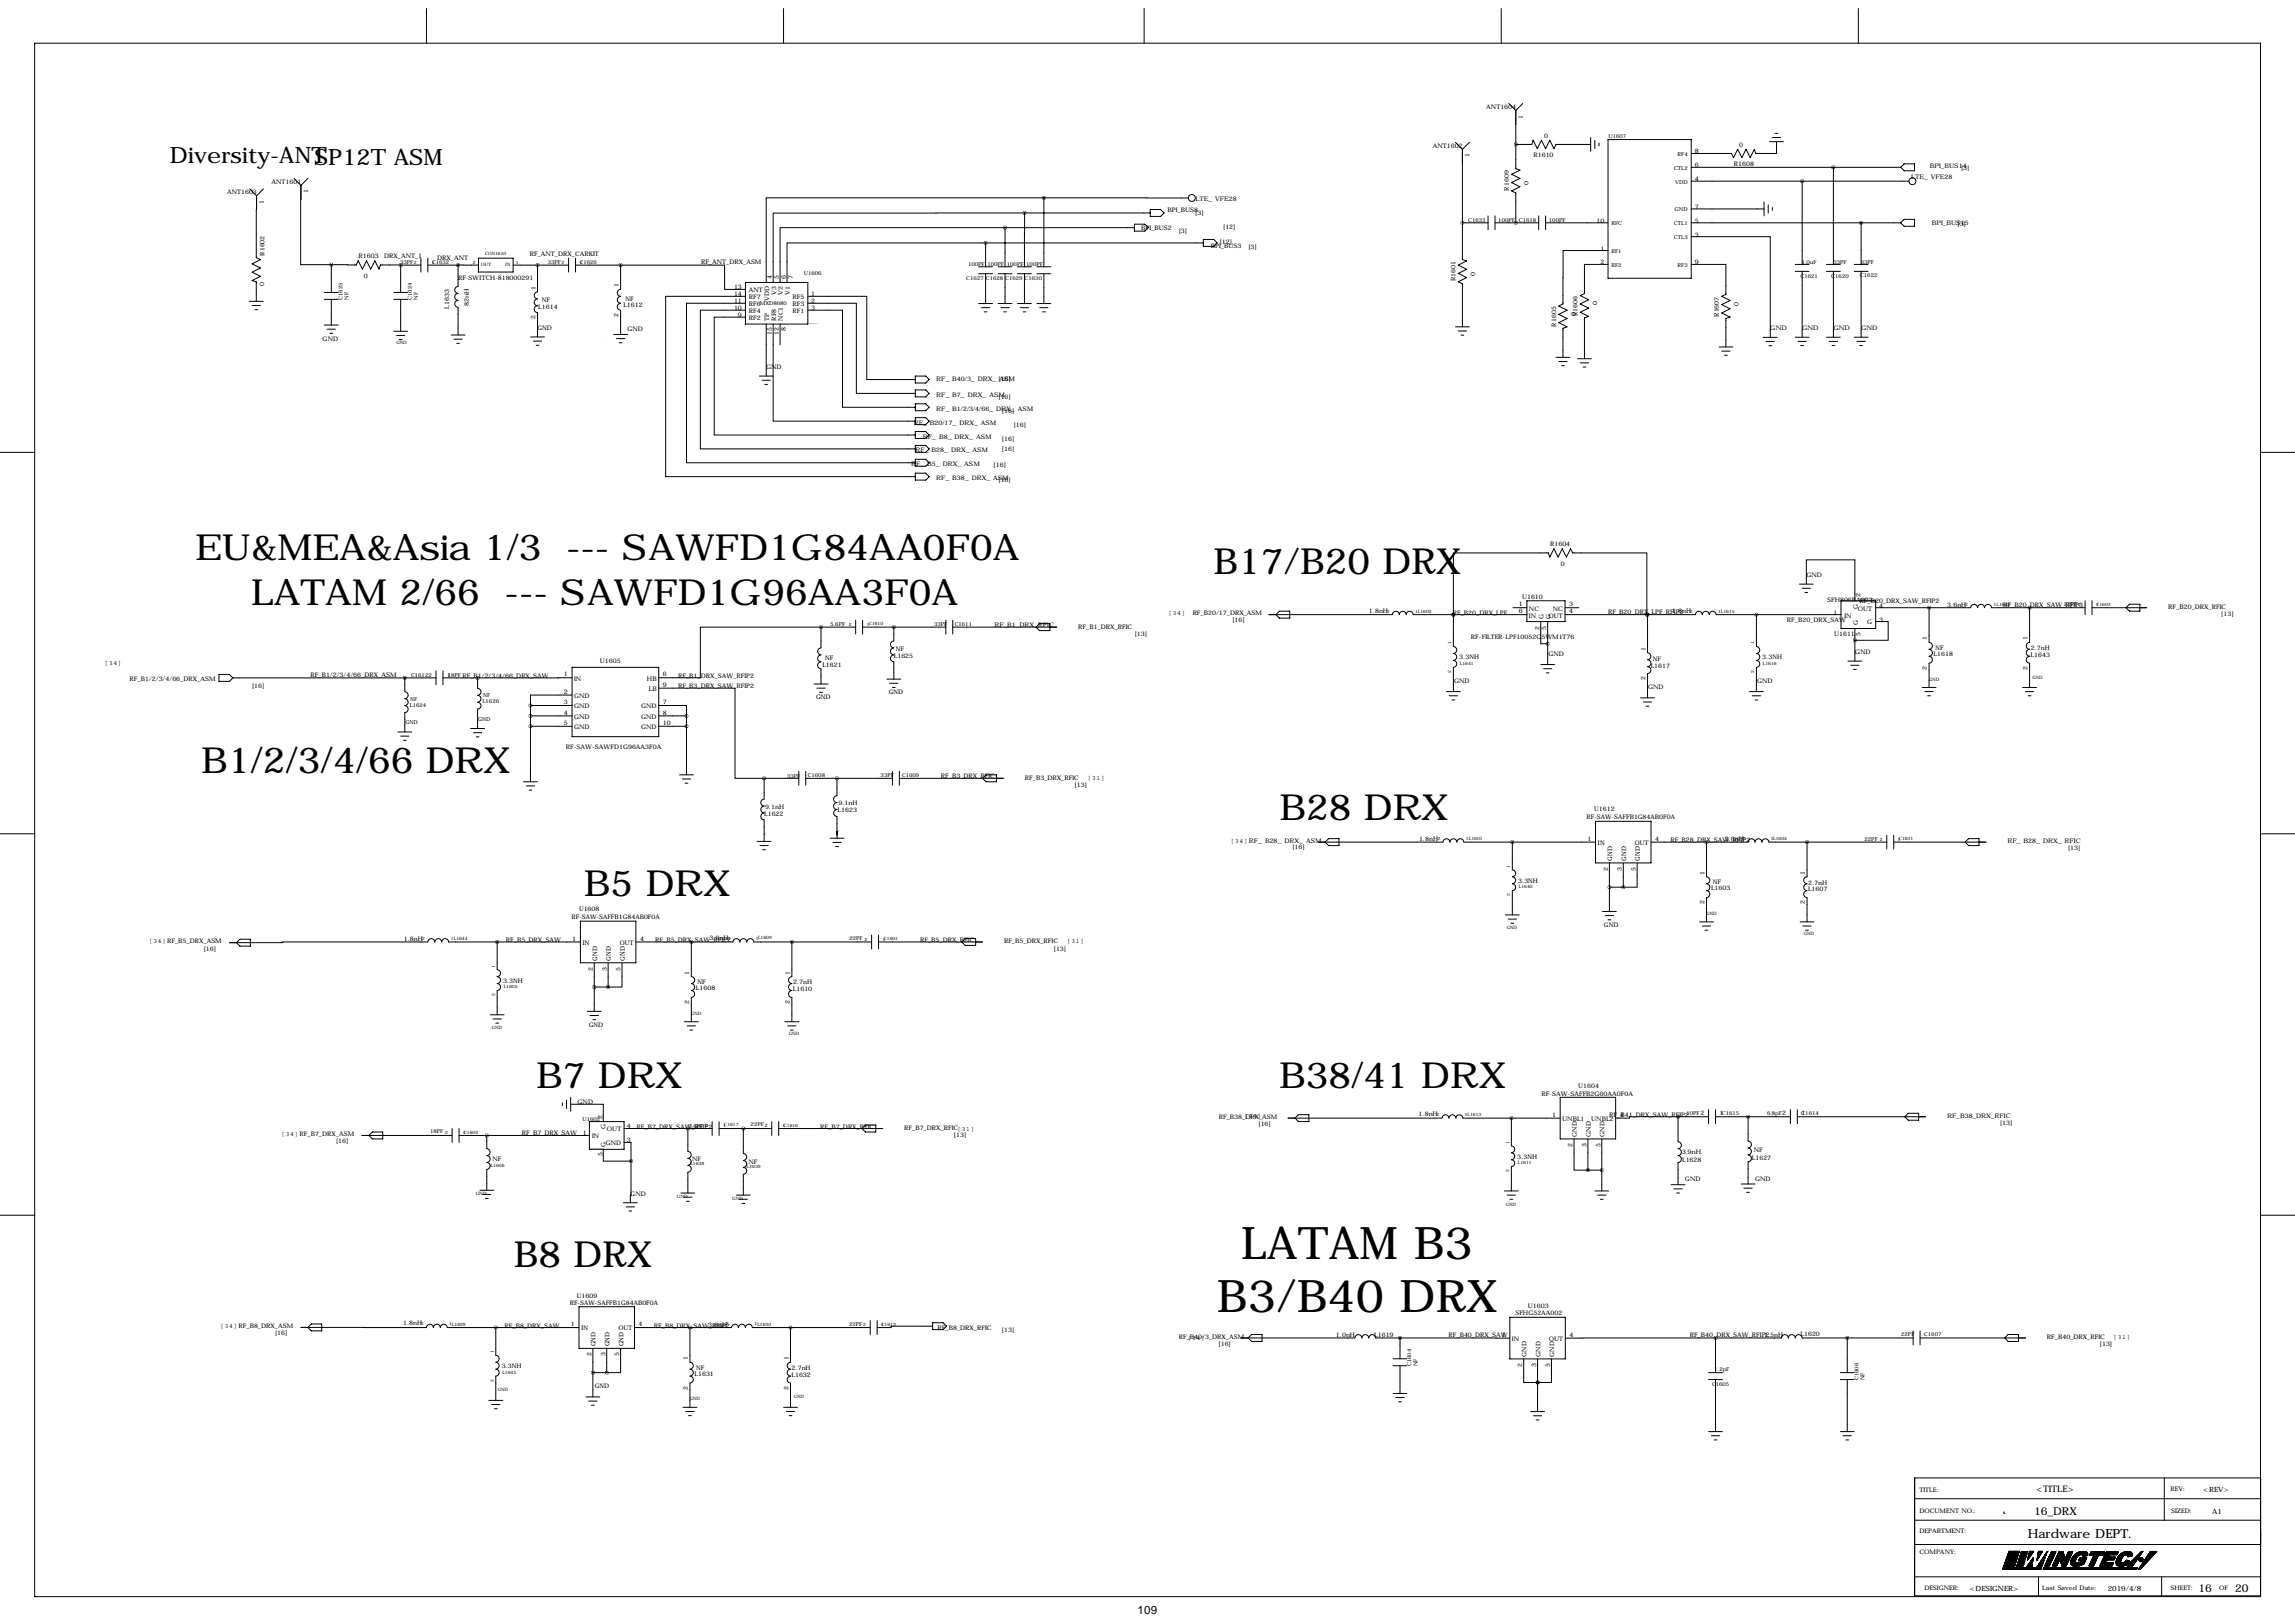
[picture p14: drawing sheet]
<svg xmlns="http://www.w3.org/2000/svg" width="841mm" height="594mm" viewBox="0 0 841 594" stroke-linecap="round" stroke-linejoin="round" font-family="sans-serif">
<defs><g id="words">
<g font-size="16.5">
<text x="454.7" y="461.1">LATAM B3</text>
<text x="445.8" y="480.6">B3/B40 DRX</text>
</g>
<g font-size="13.2">
<text x="71.4" y="205.2">EU&amp;MEA&amp;Asia 1/3 --- SAWFD1G84AA0F0A</text>
<text x="444.5" y="210.1">B17/B20 DRX</text>
<text x="92" y="221.7">LATAM 2/66 --- SAWFD1G96AA3F0A</text>
<text x="73.7" y="283.3">B1/2/3/4/66 DRX</text>
<text x="468.6" y="300.3">B28 DRX</text>
<text x="213.9" y="328">B5 DRX</text>
<text x="196.3" y="398.3">B7 DRX</text>
<text x="468.5" y="398.6">B38/41 DRX</text>
<text x="188.2" y="464.1">B8 DRX</text>
</g>
<g font-size="8.2">
<text x="62.2" y="59.8">Diversity-ANT</text>
<text x="115.1" y="60.3">SP12T ASM</text>
</g>
<text font-size="4.6" x="742.7" y="563.1">Hardware DEPT.</text>
<text font-size="4.2" x="416.7" y="591.1">109</text>
<g font-size="4">
<text x="745.1" y="554.8">16_DRX</text>
<text x="805.3" y="583">16</text>
<text x="818.7" y="583.2">20</text>
</g>
<text font-size="3.3" x="745.8" y="546.6">&lt;TITLE&gt;</text>
<g font-size="2.6">
<text x="807.1" y="546.3">&lt;REV&gt;</text>
<text x="810.3" y="554.4">A1</text>
<text x="721.6" y="582.6">&lt;DESIGNER&gt;</text>
<text x="772.1" y="582.7">2019/4/8</text>
</g>
<g font-size="2.3">
<text x="544.4" y="39.9">ANT1604</text>
<text x="557.9" y="43.4" transform="rotate(-90 557.9 43.4)">1</text>
<text x="565.7" y="50.4">0</text>
<text x="637.1" y="53.7">0</text>
<text x="524.9" y="54.2">ANT1602</text>
<text x="538.3" y="57.7" transform="rotate(-90 538.3 57.7)">1</text>
<text x="561.7" y="57.5">R1610</text>
<text x="620.8" y="56.2">8</text>
<text x="620.8" y="61.3">6</text>
<text x="635.1" y="60.9">R1608</text>
<text x="700.1" y="65.6">LTE_VFE28</text>
<text x="706.9" y="61.5">BPI_BUS14</text>
<text x="718.3" y="62.2">[3]</text>
<text x="83.2" y="71.2">ANT1603</text>
<text x="99.4" y="67.4">ANT1601</text>
<text x="112.9" y="70.9" transform="rotate(-90 112.9 70.9)">1</text>
<text x="552.7" y="69.8" transform="rotate(-90 552.7 69.8)">R1609</text>
<text x="559.9" y="67.9" transform="rotate(-90 559.9 67.9)">0</text>
<text x="620.8" y="66.4">4</text>
<text x="96.6" y="74.7" transform="rotate(-90 96.6 74.7)">1</text>
<text x="427.7" y="77.7">BPI_BUS8</text>
<text x="437.9" y="73.8">LTE_VFE28</text>
<text x="620.8" y="76.5">7</text>
<text x="437.8" y="78.8">[3]</text>
<text x="448.1" y="83.9">[12]</text>
<text x="584.9" y="81.6">10</text>
<text x="620.8" y="81.6">5</text>
<text x="707.6" y="82.4">BPI_BUS15</text>
<text x="717.1" y="82.8">[3]</text>
<text x="418.1" y="84.4">BPI_BUS2</text>
<text x="431.8" y="85.2">[3]</text>
<text x="446.8" y="89.5">[12]</text>
<text x="620.8" y="86.7">3</text>
<text x="96.9" y="93.7" transform="rotate(-90 96.9 93.7)">R1602</text>
<text x="131.3" y="94.5">R1603</text>
<text x="140.7" y="94.6">DRX_ANT_1</text>
<text x="160.1" y="95.1">DRX_ANT</text>
<text x="194.1" y="93.8">RF_ANT_DRX_CARKIT</text>
<text x="443.6" y="90.7">BPI_BUS3</text>
<text x="457.3" y="91.1">[3]</text>
<text x="586.3" y="91.8">1</text>
<text x="133.3" y="101.7">0</text>
<text x="256.8" y="96.8">RF_ANT_DRX_ASM</text>
<text x="540.3" y="101.1" transform="rotate(-90 540.3 101.1)">0</text>
<text x="586.3" y="96.8">2</text>
<text x="620.8" y="96.8">9</text>
<text x="96.8" y="104.7" transform="rotate(-90 96.8 104.7)">0</text>
<text x="167.8" y="102.7">RF-SWITCH-818000291</text>
<text x="196.1" y="106.1" transform="rotate(-90 196.1 106.1)">1</text>
<text x="226.6" y="105.2" transform="rotate(-90 226.6 105.2)">1</text>
<text x="268.9" y="106">13</text>
<text x="274.3" y="107">ANT</text>
<text x="282.8" y="102.2" transform="rotate(-90 282.8 102.2)">4</text>
<text x="284.3" y="107.9" transform="rotate(-90 284.3 107.9)">V3</text>
<text x="285.3" y="102.2" transform="rotate(-90 285.3 102.2)">5</text>
<text x="286.8" y="107.9" transform="rotate(-90 286.8 107.9)">V2</text>
<text x="287.9" y="102.2" transform="rotate(-90 287.9 102.2)">6</text>
<text x="289.3" y="107.9" transform="rotate(-90 289.3 107.9)">V1</text>
<text x="290.4" y="102.2" transform="rotate(-90 290.4 102.2)">7</text>
<text x="533.1" y="103.1" transform="rotate(-90 533.1 103.1)">R1601</text>
<text x="164.5" y="113" transform="rotate(-90 164.5 113)">L1633</text>
<text x="171.7" y="112.2" transform="rotate(-90 171.7 112.2)">82nH</text>
<text x="197.2" y="113">L1614</text>
<text x="198.4" y="110.7">NF</text>
<text x="228.3" y="112.6">L1612</text>
<text x="229.1" y="110.3">NF</text>
<text x="268.9" y="111.1">11</text>
<text x="268.9" y="113.6">10</text>
<text x="268.9" y="108.5">14</text>
<text x="274.3" y="112.1">RF6</text>
<text x="274.3" y="109.6">RF7</text>
<text x="281.7" y="110.1" transform="rotate(-90 281.7 110.1)">VDD</text>
<text x="290.3" y="112.1">RF3</text>
<text x="290.3" y="109.6">RF5</text>
<text x="297.2" y="113.6">3</text>
<text x="297.2" y="111.1">2</text>
<text x="297.2" y="108.5">1</text>
<text x="585" y="111.8" transform="rotate(-90 585 111.8)">0</text>
<text x="636.9" y="112" transform="rotate(-90 636.9 112)">0</text>
<text x="196.1" y="117" transform="rotate(-90 196.1 117)">2</text>
<text x="226.6" y="116.1" transform="rotate(-90 226.6 116.1)">2</text>
<text x="270.3" y="116.1">9</text>
<text x="274.3" y="114.7">RF4</text>
<text x="274.3" y="117.2">RF2</text>
<text x="281.7" y="117.4" transform="rotate(-90 281.7 117.4)">TP</text>
<text x="284.3" y="117.4" transform="rotate(-90 284.3 117.4)">RF8</text>
<text x="286.8" y="117.4" transform="rotate(-90 286.8 117.4)">NC1</text>
<text x="290.3" y="114.7">RF1</text>
<text x="570" y="119.6" transform="rotate(-90 570 119.6)">R1605</text>
<text x="577.2" y="115.6" transform="rotate(-90 577.2 115.6)">0</text>
<text x="577.8" y="115.8" transform="rotate(-90 577.8 115.8)">R1606</text>
<text x="629.7" y="116" transform="rotate(-90 629.7 116)">R1607</text>
<text x="118.2" y="124.9">GND</text>
<text x="196.9" y="120.9">GND</text>
<text x="229.9" y="121.2">GND</text>
<text x="282.8" y="122.9" transform="rotate(-90 282.8 122.9)">15</text>
<text x="285.3" y="122.9" transform="rotate(-90 285.3 122.9)">12</text>
<text x="287.9" y="121.4" transform="rotate(-90 287.9 121.4)">8</text>
<text x="648.5" y="121">GND</text>
<text x="660.1" y="121">GND</text>
<text x="671.6" y="121">GND</text>
<text x="681.7" y="121">GND</text>
<text x="280.7" y="135.2">GND</text>
<text x="342.9" y="139.7">RF_B40/3_DRX_ASM</text>
<text x="365.8" y="139.7">[16]</text>
<text x="342.9" y="145.4">RF_B7_DRX_ASM</text>
<text x="365.8" y="146">[16]</text>
<text x="334.7" y="155.8">RF_B20/17_DRX_ASM</text>
<text x="342.9" y="150.4">RF_B1/2/3/4/66_DRX_ASM</text>
<text x="367" y="151.1">[16]</text>
<text x="338.1" y="160.9">RF_B8_DRX_ASM</text>
<text x="367" y="161.5">[16]</text>
<text x="371.3" y="156.4">[16]</text>
<text x="335.3" y="165.7">RF_B28_DRX_ASM</text>
<text x="367" y="165.1">[16]</text>
<text x="333.7" y="170.5">RF_B5_DRX_ASM</text>
<text x="364" y="171.2">[16]</text>
<text x="342.9" y="175.8">RF_B38_DRX_ASM</text>
<text x="365.8" y="176.5">[16]</text>
<text x="567.8" y="200">R1604</text>
<text x="571.8" y="207.2">0</text>
<text x="661.7" y="211.4">GND</text>
<text x="557.5" y="219.5">U1610</text>
<text x="669.3" y="220.4">SFH806BA002</text>
<text x="681.2" y="220.9">RF_B20_DRX_SAW_RFIP2</text>
<text x="681.6" y="218.8" transform="rotate(-90 681.6 218.8)">2</text>
<text x="428" y="225.4">[34]</text>
<text x="436.9" y="225.4">RF_B20/17_DRX_ASM</text>
<text x="451.5" y="228">[16]</text>
<text x="501.5" y="224.3">1.8nH</text>
<text x="532.2" y="225.1">RF_B20_DRX_LPF</text>
<text x="556.3" y="222.1">1</text>
<text x="556.3" y="224.6">6</text>
<text x="560.1" y="223.6">NC</text>
<text x="560.1" y="226.2">IN</text>
<text x="565.4" y="226.9" transform="rotate(-90 565.4 226.9)">G</text>
<text x="567.2" y="226.2">OUT</text>
<text x="568" y="226.9" transform="rotate(-90 568 226.9)">G</text>
<text x="568.8" y="223.6">NC</text>
<text x="574.8" y="222.1">3</text>
<text x="574.8" y="224.6">4</text>
<text x="589" y="224.9">RF_B20_DRX_LPF_RFIP2</text>
<text x="612.5" y="224.3">1.8nH</text>
<text x="654.6" y="228">RF_B20_DRX_SAW</text>
<text x="671.7" y="225.1">1</text>
<text x="675.6" y="226.2">IN</text>
<text x="680.5" y="223.1" transform="rotate(-90 680.5 223.1)">G</text>
<text x="680.5" y="223.6">OUT</text>
<text x="688.3" y="222.6">4</text>
<text x="688.3" y="227.7">3</text>
<text x="713.3" y="222.3">3.6nH</text>
<text x="733.8" y="222.3">RF_B20_DRX_SAW_RFIP3</text>
<text x="794.3" y="223.1">RF_B20_DRX_RFIC</text>
<text x="813.7" y="225.7">[13]</text>
<text x="364.2" y="229.7">RF_B1_DRX_RFIC</text>
<text x="395" y="230.2">RF_B1_DRX_RFIC</text>
<text x="415.6" y="232.8">[13]</text>
<text x="563.9" y="230.6" transform="rotate(-90 563.9 230.6)">2</text>
<text x="566.4" y="230.6" transform="rotate(-90 566.4 230.6)">5</text>
<text x="671.8" y="233.1">U1611</text>
<text x="680.5" y="228.9" transform="rotate(-90 680.5 228.9)">G</text>
<text x="681.6" y="232.9" transform="rotate(-90 681.6 232.9)">5</text>
<text x="684" y="228.7">G</text>
<text x="328.2" y="238.3">NF</text>
<text x="538.8" y="234.1">RF-FILTER-LPF10052G5WM1T76</text>
<text x="602.7" y="238.3" transform="rotate(-90 602.7 238.3)">1</text>
<text x="679.4" y="239.6">GND</text>
<text x="705.9" y="234.5" transform="rotate(-90 705.9 234.5)">1</text>
<text x="708.9" y="237.9">NF</text>
<text x="742.7" y="234.5" transform="rotate(-90 742.7 234.5)">1</text>
<text x="743.9" y="238.1">2.7nH</text>
<text x="38.4" y="243.7">[34]</text>
<text x="219.7" y="242.9">U1605</text>
<text x="301.2" y="244.4">L1621</text>
<text x="302.3" y="241.6">NF</text>
<text x="327.4" y="240.8">L1625</text>
<text x="534.6" y="241.5">3.3NH</text>
<text x="567.2" y="240.1">GND</text>
<text x="604.7" y="244.6">L1617</text>
<text x="605.4" y="241.9">NF</text>
<text x="645.6" y="241.5">3.3NH</text>
<text x="705.9" y="245.4" transform="rotate(-90 705.9 245.4)">2</text>
<text x="708.3" y="240.3">L1618</text>
<text x="742.7" y="245.4" transform="rotate(-90 742.7 245.4)">2</text>
<text x="743.8" y="240.5">L1643</text>
<text x="47.5" y="249.5">RF_B1/2/3/4/66_DRX_ASM</text>
<text x="113.7" y="248">RF_B1/2/3/4/66_DRX_ASM</text>
<text x="169.4" y="248.3">RF_B1/2/3/4/66_DRX_SAW</text>
<text x="206.6" y="247.7">1</text>
<text x="210.3" y="249.3">IN</text>
<text x="237" y="249.3">HB</text>
<text x="242.8" y="251.5">9</text>
<text x="242.8" y="247.7">6</text>
<text x="248.4" y="248.2">RF_B1_DRX_SAW_RFIP2</text>
<text x="532.6" y="250">GND</text>
<text x="602.7" y="249.2" transform="rotate(-90 602.7 249.2)">2</text>
<text x="643.6" y="250">GND</text>
<text x="92.3" y="252.2">[16]</text>
<text x="206.6" y="254.1">2</text>
<text x="206.6" y="257.9">3</text>
<text x="210.3" y="255.6">GND</text>
<text x="237.6" y="253.1">LB</text>
<text x="242.8" y="257.9">7</text>
<text x="248.4" y="252">RF_B3_DRX_SAW_RFIP2</text>
<text x="299" y="255.8">GND</text>
<text x="325.6" y="254.1">GND</text>
<text x="603.8" y="252.3">GND</text>
<text x="206.6" y="261.7">4</text>
<text x="210.3" y="263.3">GND</text>
<text x="210.3" y="259.4">GND</text>
<text x="234.9" y="263.3">GND</text>
<text x="234.9" y="259.4">GND</text>
<text x="242.8" y="261.7">8</text>
<text x="206.6" y="265.5">5</text>
<text x="210.3" y="267.1">GND</text>
<text x="234.9" y="267.1">GND</text>
<text x="242.8" y="265.5">10</text>
<text x="207.3" y="274.2">RF-SAW-SAWFD1G96AA3F0A</text>
<text x="344.7" y="285.1">RF_B3_DRX_RFIC</text>
<text x="375.4" y="285.6">RF_B3_DRX_RFIC</text>
<text x="398.5" y="285.6">[31]</text>
<text x="393.6" y="288.2">[13]</text>
<text x="279.9" y="298.8">L1622</text>
<text x="280.2" y="296.2">9.1nH</text>
<text x="306.8" y="297.5">L1623</text>
<text x="307.2" y="295">9.1nH</text>
<text x="581.2" y="299.9">RF-SAW-SAFFB1G84AB0F0A</text>
<text x="584" y="297.2">U1612</text>
<text x="450.9" y="308.7">[34]RF_B28_DRX_ASM</text>
<text x="473.4" y="311.1">[16]</text>
<text x="519.8" y="308">1.8nH</text>
<text x="581.5" y="307.9">1</text>
<text x="585.2" y="309.4">IN</text>
<text x="598.9" y="309.4">OUT</text>
<text x="606.3" y="307.9">4</text>
<text x="611.9" y="308.4">RF_B28_DRX_SAW_RFIP2</text>
<text x="631.8" y="307.9">3.6nH</text>
<text x="735.3" y="308.9">RF_B28_DRX_RFIC</text>
<text x="757.5" y="311.4">[13]</text>
<text x="590.5" y="315.3" transform="rotate(-90 590.5 315.3)">GND</text>
<text x="595.6" y="315.3" transform="rotate(-90 595.6 315.3)">GND</text>
<text x="600.7" y="315.3" transform="rotate(-90 600.7 315.3)">GND</text>
<text x="556.1" y="323.3">3.3NH</text>
<text x="589" y="319" transform="rotate(-90 589 319)">2</text>
<text x="594.1" y="319" transform="rotate(-90 594.1 319)">3</text>
<text x="599.2" y="319" transform="rotate(-90 599.2 319)">5</text>
<text x="624.3" y="320.4" transform="rotate(-90 624.3 320.4)">1</text>
<text x="627.4" y="323.8">NF</text>
<text x="661.2" y="320.4" transform="rotate(-90 661.2 320.4)">1</text>
<text x="662.3" y="324">2.7nH</text>
<text x="626.8" y="326.1">L1603</text>
<text x="662.3" y="326.4">L1607</text>
<text x="212.1" y="333.8">U1608</text>
<text x="624.3" y="331.2" transform="rotate(-90 624.3 331.2)">2</text>
<text x="661.2" y="331.2" transform="rotate(-90 661.2 331.2)">2</text>
<text x="209.3" y="336.5">RF-SAW-SAFFB1G84AB0F0A</text>
<text x="587.6" y="339.7">GND</text>
<text x="54.6" y="345.5">[34]RF_B5_DRX_ASM</text>
<text x="147.9" y="344.6">1.8nH</text>
<text x="185.3" y="345">RF_B5_DRX_SAW</text>
<text x="209.6" y="344.5">1</text>
<text x="213.4" y="346">IN</text>
<text x="227" y="346">OUT</text>
<text x="234.4" y="344.5">4</text>
<text x="240" y="345">RF_B5_DRX_SAW_RFIP2</text>
<text x="259.9" y="344.4">3.6nH</text>
<text x="337.1" y="345">RF_B5_DRX_RFIC</text>
<text x="367.8" y="345.5">RF_B5_DRX_RFIC</text>
<text x="390.9" y="345.5">[31]</text>
<text x="74.6" y="348.1">[16]</text>
<text x="218.7" y="351.9" transform="rotate(-90 218.7 351.9)">GND</text>
<text x="223.8" y="351.9" transform="rotate(-90 223.8 351.9)">GND</text>
<text x="228.8" y="351.9" transform="rotate(-90 228.8 351.9)">GND</text>
<text x="386" y="348.1">[13]</text>
<text x="184.3" y="359.9">3.3NH</text>
<text x="217.2" y="355.6" transform="rotate(-90 217.2 355.6)">2</text>
<text x="222.2" y="355.6" transform="rotate(-90 222.2 355.6)">3</text>
<text x="227.3" y="355.6" transform="rotate(-90 227.3 355.6)">5</text>
<text x="252.5" y="356.9" transform="rotate(-90 252.5 356.9)">1</text>
<text x="289.3" y="356.9" transform="rotate(-90 289.3 356.9)">1</text>
<text x="254.9" y="362.7">L1608</text>
<text x="255.5" y="360.4">NF</text>
<text x="290.4" y="362.9">L1610</text>
<text x="290.5" y="360.5">2.7nH</text>
<text x="252.5" y="367.8" transform="rotate(-90 252.5 367.8)">2</text>
<text x="289.3" y="367.8" transform="rotate(-90 289.3 367.8)">2</text>
<text x="215.7" y="376.2">GND</text>
<text x="564.6" y="401.5">RF-SAW-SAFFB2G60AA0F0A</text>
<text x="578.1" y="398.3">U1604</text>
<text x="211.6" y="404.4">GND</text>
<text x="220.7" y="409.8" transform="rotate(-90 220.7 409.8)">2</text>
<text x="221.8" y="413.6" transform="rotate(-90 221.8 413.6)">G</text>
<text x="229.6" y="413.1">4</text>
<text x="233.2" y="413.3">RF_B7_DRX_SAW_RFIP2</text>
<text x="300.5" y="413.3">RF_B7_DRX_RFIC</text>
<text x="331.2" y="413.8">RF_B7_DRX_RFIC[31]</text>
<text x="446.4" y="409.8">RF_B38_DRX_ASM</text>
<text x="455.8" y="409.5">[34]</text>
<text x="461" y="412.4">[16]</text>
<text x="519.6" y="408.7">1.8nH</text>
<text x="568.5" y="409">1</text>
<text x="572.3" y="410.6">UNBL1</text>
<text x="582.9" y="410.6">UNBL2</text>
<text x="589.5" y="409">RF_B41_DRX_SAW_RFIP2</text>
<text x="593.3" y="409">4</text>
<text x="622.9" y="408.5">2</text>
<text x="629.9" y="408.5">1</text>
<text x="652.9" y="408.5">2</text>
<text x="659.9" y="408.5">1</text>
<text x="713.2" y="409.5">RF_B38_DRX_RFIC</text>
<text x="732.6" y="411.9">[13]</text>
<text x="103.1" y="416.1">[34]RF_B7_DRX_ASM</text>
<text x="123.1" y="418.7">[16]</text>
<text x="191.2" y="415.9">RF_B7_DRX_SAW</text>
<text x="213.4" y="415.6">1</text>
<text x="216.9" y="416.7">IN</text>
<text x="221.8" y="419.9" transform="rotate(-90 221.8 419.9)">G</text>
<text x="221.9" y="419.2">GND</text>
<text x="222.3" y="414.1">OUT</text>
<text x="229.6" y="418.2">3</text>
<text x="349.5" y="416.5">[13]</text>
<text x="577.6" y="416.4" transform="rotate(-90 577.6 416.4)">GND</text>
<text x="582.7" y="416.4" transform="rotate(-90 582.7 416.4)">GND</text>
<text x="587.8" y="416.4" transform="rotate(-90 587.8 416.4)">GND</text>
<text x="180.4" y="425.3">NF</text>
<text x="220.7" y="423.4" transform="rotate(-90 220.7 423.4)">5</text>
<text x="253.6" y="425.2">NF</text>
<text x="555.8" y="424.4">3.3NH</text>
<text x="576.1" y="420.1" transform="rotate(-90 576.1 420.1)">2</text>
<text x="581.2" y="420.1" transform="rotate(-90 581.2 420.1)">3</text>
<text x="586.2" y="420.1" transform="rotate(-90 586.2 420.1)">5</text>
<text x="616.2" y="425.5">L1628</text>
<text x="616.2" y="422.7">3.9nH</text>
<text x="641.7" y="424.7">L1627</text>
<text x="642.4" y="422.1">NF</text>
<text x="274.1" y="426.3">NF</text>
<text x="230.9" y="438">GND</text>
<text x="617.2" y="432.6">GND</text>
<text x="642.9" y="432.4">GND</text>
<text x="208.7" y="478">RF-SAW-SAFFB1G84AB0F0A</text>
<text x="211.3" y="475.5">U1609</text>
<text x="559.7" y="478.9">U1603</text>
<text x="147.6" y="485.4">1.8nH</text>
<text x="209.1" y="485.7">1</text>
<text x="233.9" y="485.7">4</text>
<text x="259.4" y="486">3.6nH</text>
<text x="555.1" y="481.8">SFHG52AA002</text>
<text x="80.8" y="486.4">[34]RF_B8_DRX_ASM</text>
<text x="100.8" y="489">[16]</text>
<text x="184.8" y="486.2">RF_B8_DRX_SAW</text>
<text x="212.9" y="487.2">IN</text>
<text x="226.5" y="487.2">OUT</text>
<text x="239.5" y="486.2">RF_B8_DRX_SAW_RFIP2</text>
<text x="343.5" y="487">RF_B8_DRX_RFIC</text>
<text x="367" y="487.8">[13]</text>
<text x="431.8" y="490.3">RF_B40/3_DRX_ASM</text>
<text x="435.1" y="490.8">[34]</text>
<text x="489.4" y="489.5">1.0nH</text>
<text x="503.4" y="489.6">L1619</text>
<text x="530.6" y="489.5">RF_B40_DRX_SAW</text>
<text x="550.1" y="489.6">1</text>
<text x="553.8" y="491.1">IN</text>
<text x="567.3" y="491.1">OUT</text>
<text x="574.9" y="489.6">4</text>
<text x="619" y="489.8">RF_B40_DRX_SAW_RFIP2</text>
<text x="646.2" y="489.6">1.5nH</text>
<text x="659.5" y="489.3">L1620</text>
<text x="749.8" y="490.5">RF_B40_DRX_RFIC</text>
<text x="774.2" y="490.5">[31]</text>
<text x="216.7" y="496.8" transform="rotate(-90 216.7 496.8)">2</text>
<text x="218.2" y="493.1" transform="rotate(-90 218.2 493.1)">GND</text>
<text x="221.7" y="496.8" transform="rotate(-90 221.7 496.8)">3</text>
<text x="223.3" y="493.1" transform="rotate(-90 223.3 493.1)">GND</text>
<text x="226.8" y="496.8" transform="rotate(-90 226.8 496.8)">5</text>
<text x="228.3" y="493.1" transform="rotate(-90 228.3 493.1)">GND</text>
<text x="446.4" y="492.9">[16]</text>
<text x="559.2" y="496.9" transform="rotate(-90 559.2 496.9)">GND</text>
<text x="564.3" y="496.9" transform="rotate(-90 564.3 496.9)">GND</text>
<text x="569.4" y="496.9" transform="rotate(-90 569.4 496.9)">GND</text>
<text x="769.2" y="493.2">[13]</text>
<text x="183.8" y="501.1">3.3NH</text>
<text x="252" y="498.2" transform="rotate(-90 252 498.2)">1</text>
<text x="254.4" y="503.9">L1631</text>
<text x="255" y="501.6">NF</text>
<text x="288.8" y="498.2" transform="rotate(-90 288.8 498.2)">1</text>
<text x="290" y="501.8">2.7nH</text>
<text x="557.6" y="500.7" transform="rotate(-90 557.6 500.7)">2</text>
<text x="562.7" y="500.7" transform="rotate(-90 562.7 500.7)">3</text>
<text x="567.8" y="500.7" transform="rotate(-90 567.8 500.7)">5</text>
<text x="217.9" y="508.3">GND</text>
<text x="252" y="509" transform="rotate(-90 252 509)">2</text>
<text x="288.8" y="509" transform="rotate(-90 288.8 509)">2</text>
<text x="289.9" y="504.2">L1632</text>
<text x="703.1" y="546.4">TITLE:</text>
<text x="795.1" y="546.1">REV:</text>
<text x="703.1" y="554">DOCUMENT NO.:</text>
<text x="795.3" y="554">SIZED:</text>
<text x="703.1" y="561.6">DEPARTMENT:</text>
<text x="703.1" y="569.2">COMPANY:</text>
<text x="704.9" y="582.4">DESIGNER:</text>
<text x="748.1" y="582.4">Last Saved Date:</text>
<text x="795.1" y="582.4">SHEET:</text>
<text x="812.9" y="582.2">OF</text>
</g>
<g font-size="2">
<text x="589.2" y="50.5">U1607</text>
<text x="614.5" y="57.1">RF4</text>
<text x="613.2" y="62.2">CTL2</text>
<text x="613.6" y="67.3">VDD</text>
<text x="613.4" y="77.4">GND</text>
<text x="537.8" y="81.2">C1633</text>
<text x="548.8" y="81.5">100PF</text>
<text x="556.3" y="81.2">C1618</text>
<text x="567.4" y="81.5">100PF</text>
<text x="590.3" y="82.5">RFC</text>
<text x="613.2" y="82.5">CTL1</text>
<text x="613.2" y="87.6">CTL3</text>
<text x="590.3" y="92.7">RF1</text>
<text x="146.5" y="96.6">33PF</text>
<text x="158.3" y="96.6">C1632</text>
<text x="200.6" y="96.6">33PF</text>
<text x="212.4" y="96.6">C1626</text>
<text x="294.5" y="100.7">U1606</text>
<text x="354.6" y="97.5">100PF</text>
<text x="361.7" y="97.5">100PF</text>
<text x="368.8" y="97.5">100PF</text>
<text x="375.9" y="97.5">100PF</text>
<text x="590.3" y="97.7">RF2</text>
<text x="614.5" y="97.7">RF3</text>
<text x="659.5" y="101.7">C1621</text>
<text x="660" y="96.7">1.0uF</text>
<text x="670.8" y="101.6">C1620</text>
<text x="671.6" y="96.6">33PF</text>
<text x="681.3" y="101.5">C1622</text>
<text x="681.6" y="96.7">33PF</text>
<text x="354" y="102.5">C1627</text>
<text x="361.1" y="102.5">C1628</text>
<text x="368.2" y="102.5">C1629</text>
<text x="375.3" y="102.5">C1630</text>
<text x="125.4" y="109.9" transform="rotate(-90 125.4 109.9)">C1625</text>
<text x="127.7" y="109.9" transform="rotate(-90 127.7 109.9)">NF</text>
<text x="150.8" y="109.9" transform="rotate(-90 150.8 109.9)">C1624</text>
<text x="153.1" y="109.9" transform="rotate(-90 153.1 109.9)">NF</text>
<text x="278.4" y="111.6">MXD8680</text>
<text x="756" y="222.1">22PF</text>
<text x="304.1" y="229.2">5.6PF</text>
<text x="342.1" y="229.2">33PF</text>
<text x="349.8" y="229.2">C1611</text>
<text x="150.6" y="247.8">C16122</text>
<text x="163.8" y="247.8">1</text>
<text x="164" y="247.8">18PF</text>
<text x="150.3" y="256.7">NF</text>
<text x="176.7" y="257.6">L1626</text>
<text x="177" y="255.4">NF</text>
<text x="150.1" y="258.9">L1624</text>
<text x="148.5" y="265.3">GND</text>
<text x="175.2" y="264">GND</text>
<text x="288.3" y="284.8">33PF</text>
<text x="295.9" y="284.6">C1608</text>
<text x="322.6" y="284.6">33PF</text>
<text x="330.5" y="284.6">C1609</text>
<text x="683" y="307.9">22PF</text>
<text x="311.1" y="344.4">22PF</text>
<text x="213.4" y="410.5">U1602</text>
<text x="252.3" y="413.1">5.6PF</text>
<text x="275" y="412.4">22PF</text>
<text x="617.8" y="408.4">10PF</text>
<text x="630.7" y="408.3">C1615</text>
<text x="647.3" y="408.5">6.8pF</text>
<text x="659.7" y="408.5">C1614</text>
<text x="157.6" y="415.1">18PF</text>
<text x="311" y="485.8">22PF</text>
<text x="696.4" y="489.4">22PF</text>
<text x="704.8" y="489.5">C1607</text>
<text x="516.9" y="500.5" transform="rotate(-90 516.9 500.5)">C1604</text>
<text x="519.2" y="500.5" transform="rotate(-90 519.2 500.5)">NF</text>
<text x="628" y="502.2">1.2pF</text>
<text x="627.2" y="507.7">C1605</text>
<text x="680.7" y="505.5" transform="rotate(-90 680.7 505.5)">C1606</text>
<text x="683" y="505.5" transform="rotate(-90 683 505.5)">NF</text>
</g>
<g font-size="1.6">
<text x="177.7" y="93.5">CON1610</text>
<text x="151.6" y="96.6">2</text>
<text x="158.2" y="96.6">1</text>
<text x="173.2" y="96.8">2</text>
<text x="176.3" y="97.6">OUT</text>
<text x="185.1" y="97.6">IN</text>
<text x="189" y="96.8">1</text>
<text x="205.7" y="96.6">2</text>
<text x="212.3" y="96.6">1</text>
<text x="145.3" y="126.2">GND</text>
<text x="719.8" y="221.8">2</text>
<text x="730.2" y="221.8">1L1642</text>
<text x="508" y="224.4">2</text>
<text x="518.4" y="224.4">1L1602</text>
<text x="619" y="224.4">2</text>
<text x="629.4" y="224.4">1L1615</text>
<text x="761.2" y="222.1">2</text>
<text x="767.8" y="222.1">1</text>
<text x="767.9" y="222">C1603</text>
<text x="310.9" y="229.2">2</text>
<text x="317.5" y="229.2">1C1610</text>
<text x="531.6" y="236" transform="rotate(-90 531.6 236)">1</text>
<text x="642.6" y="236" transform="rotate(-90 642.6 236)">1</text>
<text x="534.8" y="243.5">L1641</text>
<text x="645.8" y="243.5">L1616</text>
<text x="531.6" y="246.5" transform="rotate(-90 531.6 246.5)">2</text>
<text x="642.6" y="246.5" transform="rotate(-90 642.6 246.5)">2</text>
<text x="706.6" y="249.2">GND</text>
<text x="744.5" y="248.7">GND</text>
<text x="526.5" y="307.7">2</text>
<text x="537" y="307.7">1L1601</text>
<text x="638.3" y="307.7">2</text>
<text x="648.7" y="307.7">1L1604</text>
<text x="688.6" y="307.9">2</text>
<text x="695.2" y="307.9">1C1631</text>
<text x="553.2" y="317.8" transform="rotate(-90 553.2 317.8)">1</text>
<text x="553.2" y="328.3" transform="rotate(-90 553.2 328.3)">2</text>
<text x="556.4" y="325.3">L1640</text>
<text x="625.1" y="335.1">GND</text>
<text x="552" y="340.4">GND</text>
<text x="154.7" y="344.2">2</text>
<text x="165.1" y="344.2">1L1644</text>
<text x="266.4" y="344.2">2</text>
<text x="276.9" y="344.2">1L1609</text>
<text x="316.7" y="344.5">2</text>
<text x="323.3" y="344.5">1C1601</text>
<text x="660.8" y="342.5">GND</text>
<text x="181.4" y="354.4" transform="rotate(-90 181.4 354.4)">1</text>
<text x="181.4" y="364.8" transform="rotate(-90 181.4 364.8)">2</text>
<text x="184.5" y="361.9">L1605</text>
<text x="253.2" y="371.7">GND</text>
<text x="180.1" y="377">GND</text>
<text x="288.9" y="379">GND</text>
<text x="258.3" y="412.8">2</text>
<text x="264.9" y="412.8">1</text>
<text x="265.1" y="412.6">C1617</text>
<text x="280.1" y="412.8">2</text>
<text x="286.8" y="412.8">1</text>
<text x="286.9" y="412.7">C1616</text>
<text x="526.2" y="408.8">2</text>
<text x="536.6" y="408.8">1L1613</text>
<text x="163.1" y="415.4">2</text>
<text x="169.7" y="415.4">1</text>
<text x="169.7" y="415.4">C1602</text>
<text x="552.9" y="418.9" transform="rotate(-90 552.9 418.9)">1</text>
<text x="179.7" y="427.3">L1606</text>
<text x="252.8" y="426.7">L1638</text>
<text x="273.5" y="427.8">L1639</text>
<text x="552.9" y="429.3" transform="rotate(-90 552.9 429.3)">2</text>
<text x="556" y="426.4">L1611</text>
<text x="174.2" y="437.7">GND</text>
<text x="247.9" y="438.7">GND</text>
<text x="268.2" y="439.5">GND</text>
<text x="551.6" y="441.5">GND</text>
<text x="154.2" y="485.5">2</text>
<text x="164.6" y="485.5">1L1629</text>
<text x="265.9" y="485.5">2</text>
<text x="276.4" y="485.5">1L1630</text>
<text x="316.2" y="485.7">2</text>
<text x="322.8" y="485.7">1</text>
<text x="322.9" y="485.7">C1613</text>
<text x="180.8" y="495.6" transform="rotate(-90 180.8 495.6)">1</text>
<text x="184" y="503.1">L1645</text>
<text x="180.8" y="506.1" transform="rotate(-90 180.8 506.1)">2</text>
<text x="182.4" y="509.6">GND</text>
<text x="252.7" y="512.9">GND</text>
<text x="290.8" y="511.9">GND</text>
</g>
<g font-size=".4">
<text x="589" y="51.1">RF-SP4T-SKY19245-686LF</text>
<text x="295.9" y="118.7">RF-SP8T-SKY13418</text>
<text x="279.9" y="305.6">GND</text>
<text x="306.6" y="304.5">GND</text>
<text x="215.9" y="420.9">RF-SAW-SAFFB2G65AA0F0A</text>
</g>
</g></defs>
<circle cx="734.1" cy="554.3" r=".15" fill="#000"/>
<g fill="none" stroke="#000" stroke-width=".37">
<path d="M12.7 15.8h815.3v569h-815.3zM156.2 3.1v12.7M287 3.1v12.7M419.1 3.1v12.7M549.9 3.1v12.7M680.7 3.1v12.7M552.7 37.9l2.5 2.6M557.8 37.9l-2.6 2.6M533.1 52.1l2.6 2.6M535.7 54.7v40.4l1.5 .5-3 1.5 3 1.5-3 1.5 3 1.6-3 1.5 1.5 .8v15.7M538.2 52.1l-2.5 2.6M555.2 40.5v21.3l1.6 .5-3.1 1.5 3.1 1.5-3.1 1.6 3.1 1.5-3.1 1.5 1.5 .8v10.9"/>
<path d="M582.7 52.9h-12.7l-.8 1.5-1.5-3-1.5 3-1.6-3-1.5 3-1.5-3-.5 1.5h-5.9M582.7 50.4v5M584.2 51.4v3M585.7 52.4v1M589 51.1h30.5v50.8h-30.5zM648.2 51.9h5.1M649.2 50.4h3.1M650.2 48.8h1.1M650.7 51.9v4.3h-7.6l-.5-1.5-1.5 3-1.5-3-1.6 3-1.5-3-1.5 3-.8-1.5h-14.7M91.4 69.2l2.6 2.5M94 71.7l-.1 22.7 1.5 .7-3 1.5 3 1.6-3 1.5 3 1.5-3 1.5 1.5 .5v7.2M96.5 69.2l-2.5 2.5"/>
<path d="M107.7 65.3l2.5 2.6M110.2 67.9l-.1 29h11.3M112.8 65.3l-2.6 2.6M375.3 78h-92.1v25.4M375.3 78v19.7M375.3 78h46M382.4 72.5h-101.7v30.9M382.4 72.5h52.9M382.4 72.5v25.2M421.3 76.7h3.8l1.3 1.3-1.3 1.3h-3.8zM545.1 79.1v5M547.6 79.1v5"/>
<path d="M563.6 79.1v5M566.2 79.1v5M619.5 76.5h26.7M619.5 66.4h79.8M619.5 61.3h76.7M646.2 74v5.1M647.7 75v3M649.2 76v1M660.1 66.4v30.4M671.5 61.3l.1 35.5M696.2 61.3l1.3-1.3h3.8v2.6h-3.8zM121.4 96.9l9.1 .1 .7-1.5 1.5 3.1 1.6-3.1 1.5 3.1 1.5-3.1 1.5 3.1 .5-1.6 7.5 .1"/>
<path d="M121.4 96.9v10.2M146.8 97.1h7.4M146.8 97.1v10M154.2 94.6v5M156.7 94.6v5M167.8 97.1v7.8a1.27 1.27 0 0 0-1.2 1.3 1.27 1.27 0 0 0 1.2 1.3 1.27 1.27 0 0 0-1.2 1.2 1.27 1.27 0 0 0 1.2 1.3 1.27 1.27 0 0 0-1.2 1.3 1.27 1.27 0 0 0 1.2 1.2v10.2M167.8 97.1h7.5M167.8 97.1h-11.1M175.3 94.6h12.7v5h-12.7zM188 97.1h20.3M196.9 97.1v9.8a1.27 1.27 0 0 0-1.2 1.3 1.27 1.27 0 0 0 1.2 1.2 1.27 1.27 0 0 0-1.2 1.3 1.27 1.27 0 0 0 1.2 1.3 1.27 1.27 0 0 0-1.2 1.3 1.27 1.27 0 0 0 1.2 1.2v8.9M208.3 94.6v5"/>
<path d="M210.8 94.6v5M227.3 97.1v8.9a1.27 1.27 0 0 0-1.2 1.3 1.27 1.27 0 0 0 1.2 1.2 1.27 1.27 0 0 0-1.2 1.3 1.27 1.27 0 0 0 1.2 1.3 1.27 1.27 0 0 0-1.2 1.2 1.27 1.27 0 0 0 1.2 1.3v8.9M227.3 97.1h38.1v8.9h7.7M227.3 97.1h-16.5M358.5 97.7h5.1M361 89h-72.7v14.4M361 89v8.7M361 89h79.8M365.6 97.7h5.1M368.1 83.4h-82.3v20M368.1 83.4v14.3M368.1 83.4h47.4"/>
<path d="M372.7 97.7h5.1M379.8 97.7h5.1M415.5 82.1h3.9l1.2 1.3-1.2 1.3h-3.9zM440.8 87.7h3.8l1.3 1.3-1.3 1.2h-3.8zM535.7 81.6h9.4M547.6 81.6h16M566.2 81.6h22.8M589 91.8h-16.4l-.1 19.5-1.5 .8 3 1.5-3 1.5 3 1.6-3 1.5 3 1.5-1.5 .5v10.7M589 96.8h-8.6v10.7l-1.5 .8 3 1.5-3 1.5 3 1.5-3 1.6 3 1.5-1.5 .5v15M619.5 86.7h29v36.9M619.5 96.8h12.7v11l-1.5 .7 3 1.6-3 1.5 3 1.5-3 1.5 3 1.5-1.5 .6v10.4M619.5 81.6h76.7"/>
<path d="M657.6 99.4h5.1M657.6 96.8h5.1M660.1 99.4v24.1M669 99.4h5.1M669 96.8h5.1M671.6 99.4v24.1M679.2 99.4h5.1M679.2 96.8h5.1M681.7 81.6v15.2M681.7 99.4v24.1M696.2 81.6l1.3-1.3h3.8v2.6h-3.8zM91.3 110.4h5.1"/>
<path d="M92.4 111.9h3M93.4 113.4h1M118.8 119h5.1M118.8 109.6h5.1M118.8 107.1h5.1M121.4 109.6v9.4M144.2 109.6h5.1M144.2 107.1h5.1M146.8 109.6v11.7M273 103.4h22.9v15.3h-22.9zM273.1 116.1h-11.5v43.2h73.7M273.1 111.1h-21.6v58.4h83.8"/>
<path d="M273.1 113.6h-16.6v50.8h78.8M273.1 108.5h-29.3v66.1h91.5M280.7 118.7v19M283.2 118.7v35.5h52.1M285.8 118.7v7.6M295.9 108.5h21.6v30.5h17.8M295.9 113.6h12.7v35.6h26.7M295.9 111.1h17.8v33h21.6M358.5 100.2h5.1M358.5 111.2h5.1M359.5 112.7h3.1M360.5 114.2h1"/>
<path d="M361 100.2v11M365.6 100.2h5.1M365.6 111.2h5.1M366.6 112.7h3.1M367.6 114.2h1.1M368.1 100.2v11M372.7 100.2h5.1M372.7 111.2h5.1M373.7 112.7h3.1M374.8 114.2h1M375.3 100.2v11M379.8 100.2h5.1"/>
<path d="M379.8 111.2h5.1M380.8 112.7h3.1M381.9 114.2h1M382.4 100.2v11M533.1 119.7h5.1M119.8 120.6h3.1M120.9 122.1h1M144.2 121.3h5.1M145.2 122.9h3.1M146.3 124.4h1M165.3 122.7h5M166.3 124.2h3"/>
<path d="M167.3 125.7h1M194.4 123.4h5M195.4 124.9h3M196.4 126.5h1M224.8 122.5h5.1M225.8 124h3.1M226.8 125.5h1M278.1 137.7h5.1M279.1 139.3h3.1M335.3 137.7h3.8l1.3 1.3-1.3 1.3h-3.8zM534.2 121.2h3M535.2 122.8h1"/>
<path d="M570 130.9h5.1M571 132.4h3M572 133.9h1M577.8 131.4h5.1M578.9 132.9h3M579.9 134.4h1M629.7 127.1h5M630.7 128.6h3M631.7 130.1h1M645.9 123.6h5.1M646.9 125.1h3.1M648 126.6h1"/>
<path d="M657.6 123.5h5.1M658.6 125h3.1M659.6 126.6h1.1M669 123.5h5.1M670.1 125h3M671.1 126.6h1M679.2 123.5h5.1M680.2 125h3.1M681.2 126.6h1M280.2 140.8h1M335.3 142.8h3.8l1.3 1.3-1.3 1.3h-3.8zM335.3 147.9h3.8l1.3 1.3-1.3 1.2h-3.8z"/>
<path d="M335.3 153h3.8l1.3 1.2-1.3 1.3h-3.8zM335.3 158.1h3.8l1.3 1.2-1.3 1.3h-3.8zM0 165.7h12.7M335.3 163.1h3.8l1.3 1.3-1.3 1.3h-3.8zM335.3 168.2h3.8l1.3 1.3-1.3 1.3h-3.8zM335.3 173.3h3.8l1.3 1.3-1.3 1.2h-3.8zM828 165.7h12.7M659.1 213.9h5.1M660.1 215.5h3.1M661.2 217h1M661.7 213.9v-8.9h17.8l-.1 15M300.7 229.7v7.6a1.27 1.27 0 0 0-1.2 1.3 1.27 1.27 0 0 0 1.2 1.2 1.27 1.27 0 0 0-1.2 1.3 1.27 1.27 0 0 0 1.2 1.3 1.27 1.27 0 0 0-1.2 1.2 1.27 1.27 0 0 0 1.2 1.3v5.6"/>
<path d="M300.7 229.7h-44.2v18.5h-15.2M300.7 229.7h12.7M313.4 227.1v5.1M316 227.1v5.1M316 229.7h30.5M327.4 229.7v5.1a1.27 1.27 0 0 0-1.2 1.2 1.27 1.27 0 0 0 1.2 1.3 1.27 1.27 0 0 0-1.2 1.3 1.27 1.27 0 0 0 1.2 1.2 1.27 1.27 0 0 0-1.2 1.3 1.27 1.27 0 0 0 1.2 1.3v6.3M346.5 227.1v5.1M349 229.7h38.1M349 227.1v5.1M379.5 229.7l1.2-1.3h3.9v2.6h-3.9zM464.8 225.1h45.2M467.4 225.1l1.2-1.3h3.8v2.6h-3.8z"/>
<path d="M510 225.1a1.27 1.27 0 0 1 1.3-1.2 1.27 1.27 0 0 1 1.3 1.2 1.27 1.27 0 0 1 1.2-1.2 1.27 1.27 0 0 1 1.3 1.2 1.27 1.27 0 0 1 1.3-1.2 1.27 1.27 0 0 1 1.3 1.2h41.6M532.4 225.1v11.7a1.27 1.27 0 0 1 1.2 1.3 1.27 1.27 0 0 1-1.2 1.2 1.27 1.27 0 0 1 1.2 1.3 1.27 1.27 0 0 1-1.2 1.3 1.27 1.27 0 0 1 1.2 1.2 1.27 1.27 0 0 1-1.2 1.3v8.9M532.4 225.1v-22.6h34.8l.5 1.5 1.5-3 1.5 3 1.6-3 1.5 3 1.5-3 .8 1.5h27.1v22.6M532.4 225.1h.1M554.2 222.6h5.1M559.3 220h14v7.7h-14zM564.4 227.7v8.1h2.5M566.9 227.7v15.7M573.3 225.1h47.7a1.27 1.27 0 0 1 1.3-1.2 1.27 1.27 0 0 1 1.3 1.2 1.27 1.27 0 0 1 1.2-1.2 1.27 1.27 0 0 1 1.3 1.2 1.27 1.27 0 0 1 1.3-1.2 1.27 1.27 0 0 1 1.2 1.2h45.8M573.3 222.6h5.1M603.5 225.1v14a1.27 1.27 0 0 1 1.2 1.3 1.27 1.27 0 0 1-1.2 1.2M643.4 225.1v11.7a1.27 1.27 0 0 1 1.2 1.3 1.27 1.27 0 0 1-1.2 1.2 1.27 1.27 0 0 1 1.2 1.3 1.27 1.27 0 0 1-1.2 1.3 1.27 1.27 0 0 1 1.2 1.2 1.27 1.27 0 0 1-1.2 1.3v8.9"/>
<path d="M674.4 220h12.7v10.2h-12.7zM679.4 230.2v11.9M687.1 222.6h34.8a1.27 1.27 0 0 1 1.2-1.2 1.27 1.27 0 0 1 1.3 1.2 1.27 1.27 0 0 1 1.3-1.2 1.27 1.27 0 0 1 1.2 1.2 1.27 1.27 0 0 1 1.3-1.2 1.27 1.27 0 0 1 1.3 1.2h34.3M687.1 227.7h4.5v6.8h-12.1M706.6 222.6v12.7a1.27 1.27 0 0 1 1.2 1.3 1.27 1.27 0 0 1-1.2 1.2 1.27 1.27 0 0 1 1.2 1.3 1.27 1.27 0 0 1-1.2 1.3 1.27 1.27 0 0 1 1.2 1.2 1.27 1.27 0 0 1-1.2 1.3v8.9M743.5 222.6v12.7a1.27 1.27 0 0 0-1.3 1.2 1.27 1.27 0 0 0 1.2 1.3 1.27 1.27 0 0 0-1.2 1.3 1.27 1.27 0 0 0 1.2 1.3 1.27 1.27 0 0 0-1.2 1.2 1.27 1.27 0 0 0 1.2 1.3l.1 8.9M763.8 220v5.1M766.3 222.6h20.1M766.3 220v5.1M778.8 222.6l1.2-1.3h3.8v2.5h-3.8zM80.2 247h3.8l1.3 1.3-1.3 1.2h-3.8zM85.3 248.3h74.4"/>
<path d="M148.3 248.3v5.1a1.27 1.27 0 0 1 1.2 1.2 1.27 1.27 0 0 1-1.2 1.3 1.27 1.27 0 0 1 1.2 1.3 1.27 1.27 0 0 1-1.2 1.2 1.27 1.27 0 0 1 1.2 1.3 1.27 1.27 0 0 1-1.2 1.3v7.1M159.7 245.7v5.1M162.3 245.7v5.1M175 248.3h-12.7M175 248.3v3.8M175 257.2a1.27 1.27 0 0 1 1.2 1.2 1.27 1.27 0 0 1-1.2 1.3v7.1M175 254.6a1.27 1.27 0 0 1 1.2 1.3 1.27 1.27 0 0 1-1.2 1.3M175 252.1a1.27 1.27 0 0 1 1.2 1.3 1.27 1.27 0 0 1-1.2 1.2M194.3 258.4h15.2M194.3 258.4v27.9M209.5 248.2l-34.5 .1M209.5 254.6h-15.2v3.8"/>
<path d="M209.5 244.4h31.8v25.4h-31.8zM241.3 252h27.9v33.1h10.7M241.3 258.4h10.2v3.8M298.2 250.5h5.1M299.2 252h3.1M300.2 253.6h1M324.9 248.7h5M325.9 250.3h3M326.9 251.8h1M529.8 253.3h5.1M530.9 254.8h3M531.9 256.4h1"/>
<path d="M564.4 243.4h5.1M565.4 244.9h3.1M566.4 246.5h1M601 255.6h5M602 257.1h3M603 258.6h1M603.5 241.6a1.27 1.27 0 0 1 1.2 1.3 1.27 1.27 0 0 1-1.2 1.3 1.27 1.27 0 0 1 1.2 1.2 1.27 1.27 0 0 1-1.2 1.3v8.9M640.8 253.3h5.1M641.9 254.8h3M642.9 256.4h1M676.9 242.1h5.1M677.9 243.7h3.1"/>
<path d="M678.9 245.2h1.1M704.1 251.8h5.1M705.1 253.3h3.1M706.1 254.8h1M740.9 251.8h5.1M741.9 253.3h3.1M742.9 254.8h1.1M145.7 268.1h5.1M146.8 269.6h3M147.8 271.1h1M172.4 266.8h5.1M173.4 268.3h3.1"/>
<path d="M174.4 269.9h1.1M194.3 262.2h15.2M194.3 266h15.2M251.5 262.2h-10.2M251.5 266h-10.2M251.5 262.2v21.6M191.8 286.3h5M192.8 287.9h3M193.8 289.4h1M248.9 283.8h5.1M249.9 285.3h3.1M251 286.8h1"/>
<path d="M279.9 285.1v7.6a1.27 1.27 0 0 0-1.2 1.2 1.27 1.27 0 0 0 1.2 1.3M279.9 285.1h12.7M279.9 297.8a1.27 1.27 0 0 0-1.2 1.2 1.27 1.27 0 0 0 1.2 1.3M279.9 295.2a1.27 1.27 0 0 0-1.2 1.3 1.27 1.27 0 0 0 1.2 1.3M292.6 282.5v5.1M295.1 285.1h31.8M295.1 282.5v5.1M306.6 285.1v6.3a1.27 1.27 0 0 0-1.2 1.3 1.27 1.27 0 0 0 1.2 1.2 1.27 1.27 0 0 0-1.2 1.3 1.27 1.27 0 0 0 1.2 1.3 1.27 1.27 0 0 0-1.2 1.3 1.27 1.27 0 0 0 1.2 1.2v8M326.9 282.5v5.1M329.4 282.5v5.1M359.9 285.1l1.3-1.3h3.8v2.5h-3.8zM367.5 285.1h-38.1"/>
<path d="M0 305.4h12.7M277.4 308.2h5M278.4 309.7h3M279.4 311.2h1M279.9 300.3v7.9M304.1 307h5.1M305.1 308.5h3.1M306.1 310.1h1M482.9 308.4h45.7a1.27 1.27 0 0 1 1.2-1.2 1.27 1.27 0 0 1 1.3 1.2 1.27 1.27 0 0 1 1.3-1.2 1.27 1.27 0 0 1 1.3 1.2 1.27 1.27 0 0 1 1.2-1.2 1.27 1.27 0 0 1 1.3 1.2h48.3M485.4 308.4l1.3-1.2h3.8v2.5h-3.8zM554 308.4v10.2a1.27 1.27 0 0 1 1.2 1.3 1.27 1.27 0 0 1-1.2 1.2 1.27 1.27 0 0 1 1.2 1.3 1.27 1.27 0 0 1-1.2 1.3 1.27 1.27 0 0 1 1.2 1.2 1.27 1.27 0 0 1-1.2 1.3v8.9M584.5 300.8h20.3v15.2h-20.3z"/>
<path d="M589.5 316v17.8M594.6 316v8.9M599.7 316v8.9h-5.1M604.8 308.4h35.5a1.27 1.27 0 0 1 1.3-1.2 1.27 1.27 0 0 1 1.3 1.2 1.27 1.27 0 0 1 1.2-1.2 1.27 1.27 0 0 1 1.3 1.2 1.27 1.27 0 0 1 1.3-1.2 1.27 1.27 0 0 1 1.3 1.2h43.1M625.1 308.4v12.7a1.27 1.27 0 0 1 1.2 1.3 1.27 1.27 0 0 1-1.2 1.3 1.27 1.27 0 0 1 1.2 1.2 1.27 1.27 0 0 1-1.2 1.3 1.27 1.27 0 0 1 1.2 1.3 1.27 1.27 0 0 1-1.2 1.2v8.9M661.9 308.4v12.7a1.27 1.27 0 0 0-1.2 1.3 1.27 1.27 0 0 0 1.2 1.3 1.27 1.27 0 0 0-1.2 1.2 1.27 1.27 0 0 0 1.2 1.3 1.27 1.27 0 0 0-1.2 1.3 1.27 1.27 0 0 0 1.2 1.2v8.9M691.1 305.9v5.1M693.7 305.9v5.1M693.7 308.4h33.8M719.8 308.4l1.3-1.2h3.8v2.5h-3.8zM828 305.4h12.7M212.6 337.4h20.3v15.2h-20.3z"/>
<path d="M551.4 335.1h5.1M552.4 336.6h3.1M553.5 338.1h1M587 333.8h5.1M588 335.4h3.1M589 336.9h1M589.5 324.9h5.1M622.6 337.6h5M623.6 339.2h3M659.4 337.6h5.1M660.4 339.2h3M86.6 345.3l1.3-1.3h3.8v2.5h-3.8z"/>
<path d="M182.1 345v10.2a1.27 1.27 0 0 1 1.2 1.2 1.27 1.27 0 0 1-1.2 1.3 1.27 1.27 0 0 1 1.2 1.3 1.27 1.27 0 0 1-1.2 1.2 1.27 1.27 0 0 1 1.2 1.3 1.27 1.27 0 0 1-1.2 1.3v8.9M212.6 345h-48.3a1.27 1.27 0 0 0-1.2-1.2 1.27 1.27 0 0 0-1.3 1.2 1.27 1.27 0 0 0-1.3-1.2 1.27 1.27 0 0 0-1.2 1.2 1.27 1.27 0 0 0-1.3-1.2 1.27 1.27 0 0 0-1.3 1.2l-72.6 .3h2.5M217.7 352.6v17.8M222.8 352.6v8.9M227.8 352.6v8.9h-5M253.2 345l.1 12.7a1.27 1.27 0 0 1 1.2 1.3 1.27 1.27 0 0 1-1.3 1.2 1.27 1.27 0 0 1 1.3 1.3 1.27 1.27 0 0 1-1.3 1.3 1.27 1.27 0 0 1 1.3 1.3 1.27 1.27 0 0 1-1.3 1.2v8.9M271 345a1.27 1.27 0 0 0-1.2-1.2 1.27 1.27 0 0 0-1.3 1.2h-35.6M271 345a1.27 1.27 0 0 1 1.3-1.2 1.27 1.27 0 0 1 1.3 1.2 1.27 1.27 0 0 1 1.2-1.2 1.27 1.27 0 0 1 1.3 1.2h43.2M290.1 345v12.7a1.27 1.27 0 0 0-1.3 1.3 1.27 1.27 0 0 0 1.3 1.2M319.3 342.5v5M321.8 342.5v5M352.3 345l1.3-1.3h3.8v2.6h-3.8z"/>
<path d="M359.9 345h-38.1M624.6 340.7h1M661.4 340.7h1M179.6 371.7h5.1M180.6 373.2h3M181.6 374.7h1M215.1 370.4h5.1M216.2 371.9h3M217.2 373.5h1M217.7 361.5h5.1M250.7 374.2h5.1M251.7 375.7h3.1"/>
<path d="M252.7 377.3h1M287.5 374.2h5.1M288.5 375.7h3.1M289.6 377.3h1M290.1 360.2a1.27 1.27 0 0 0-1.3 1.3 1.27 1.27 0 0 0 1.3 1.3M290.1 362.8a1.27 1.27 0 0 0-1.3 1.2 1.27 1.27 0 0 0 1.3 1.3M290.1 365.3v8.9M132.6 415.9h33M135.1 415.9l1.3-1.3h3.8v2.5h-3.8zM165.6 413.3v5.1M168.1 415.9h47.8M168.1 413.3v5.1"/>
<path d="M178.3 415.9v4.8a1.27 1.27 0 0 1 1.2 1.3 1.27 1.27 0 0 1-1.2 1.2 1.27 1.27 0 0 1 1.2 1.3 1.27 1.27 0 0 1-1.2 1.3 1.27 1.27 0 0 1 1.2 1.3 1.27 1.27 0 0 1-1.2 1.2v7.6M206 403.9v1M207.5 402.9v3.1M209 401.9v5.1M209 404.4h12v6.4M215.9 410.8h12.7v10.1h-12.7zM228.6 418.4h2.5v6.9M228.6 413.3h32.3M252 413.3v8.4M260.9 410.8v5.1M263.4 413.3h19.3M263.4 410.8v5.1"/>
<path d="M272.3 413.3v9.2M282.7 410.8v5.1M285.2 410.8v5.1M285.2 413.3h38.1M315.7 413.3l1.3-1.2h3.8v2.5h-3.8zM471.8 409.5h56.4a1.27 1.27 0 0 1 1.3-1.2 1.27 1.27 0 0 1 1.3 1.2 1.27 1.27 0 0 1 1.2-1.2 1.27 1.27 0 0 1 1.3 1.2 1.27 1.27 0 0 1 1.3-1.2 1.27 1.27 0 0 1 1.2 1.2h35.7M474.4 409.5l1.2-1.3h3.9v2.6h-3.9zM553.6 409.5v10.2M553.6 419.7a1.27 1.27 0 0 1 1.2 1.3 1.27 1.27 0 0 1-1.2 1.2M571.5 401.9h20.3v15.2h-20.3zM576.6 417.1v11.5h5.1M581.7 417.1v11.5"/>
<path d="M586.7 417.1v19.1M614.7 409v9.2a1.27 1.27 0 0 1 1.2 1.2 1.27 1.27 0 0 1-1.2 1.3 1.27 1.27 0 0 1 1.2 1.3 1.27 1.27 0 0 1-1.2 1.2 1.27 1.27 0 0 1 1.2 1.3 1.27 1.27 0 0 1-1.2 1.3v8.1M614.7 409h-17.8v.5h-5.1M614.7 409h11.2M625.9 406.5v5.1M628.4 406.5v5.1M628.4 409h27.4M640.3 409v8.9M640.3 417.9a1.27 1.27 0 0 1 1.3 1.3 1.27 1.27 0 0 1-1.3 1.2M655.8 406.5v5.1M658.4 406.5v5.1M697.7 409l1.3-1.3h3.8v2.6h-3.8z"/>
<path d="M705.4 409h-47M175.8 435.9h5M176.8 437.5h3M177.8 439h1M221 420.9v4.4h10.1M231.1 425.3v12.7h-.2v2.5M249.4 437h5.1M250.4 438.5h3.1M251.5 440h1M252 421.7a1.27 1.27 0 0 1 1.2 1.3 1.27 1.27 0 0 1-1.2 1.2M252 424.3a1.27 1.27 0 0 1 1.2 1.2 1.27 1.27 0 0 1-1.2 1.3M252 426.8a1.27 1.27 0 0 1 1.2 1.3 1.27 1.27 0 0 1-1.2 1.2v7.7"/>
<path d="M269.7 437.7h5.1M270.8 439.2h3M272.3 422.5a1.27 1.27 0 0 1 1.2 1.3 1.27 1.27 0 0 1-1.2 1.2M272.3 425a1.27 1.27 0 0 1 1.2 1.3 1.27 1.27 0 0 1-1.2 1.3M272.3 427.6a1.27 1.27 0 0 1 1.2 1.2 1.27 1.27 0 0 1-1.2 1.3v7.6M551.1 436.2h5.1M552.1 437.7h3M553.1 439.2h1M553.6 422.2a1.27 1.27 0 0 1 1.2 1.3 1.27 1.27 0 0 1-1.2 1.3M553.6 424.8a1.27 1.27 0 0 1 1.2 1.2 1.27 1.27 0 0 1-1.2 1.3v8.9M581.7 428.6h5M584.2 436.2h5.1"/>
<path d="M585.2 437.7h3.1M586.2 439.2h1M612.1 433.9h5.1M613.2 435.4h3M614.2 437h1M637.8 433.6h5.1M638.8 435.2h3.1M639.8 436.7h1M640.3 423a1.27 1.27 0 0 1 1.3 1.3 1.27 1.27 0 0 1-1.3 1.2v8.1M640.3 420.4a1.27 1.27 0 0 1 1.3 1.3 1.27 1.27 0 0 1-1.3 1.3M0 445.1h12.7M228.3 440.5h5.1"/>
<path d="M229.4 442h3M230.4 443.6h1M271.8 440.8h1M828 445.1h12.7M212.1 478.6h20.3v15.2h-20.3zM112.8 486.2h-2.6h46M112.8 486.2l1.2-1.3h3.9v2.5h-3.9zM156.2 486.2a1.27 1.27 0 0 1 1.3-1.2 1.27 1.27 0 0 1 1.2 1.2M158.8 486.2a1.27 1.27 0 0 1 1.2-1.2 1.27 1.27 0 0 1 1.3 1.2M161.3 486.2a1.27 1.27 0 0 1 1.3-1.2 1.27 1.27 0 0 1 1.2 1.2h48.3M181.6 486.2v10.2a1.27 1.27 0 0 1 1.2 1.3 1.27 1.27 0 0 1-1.2 1.2 1.27 1.27 0 0 1 1.2 1.3 1.27 1.27 0 0 1-1.2 1.3 1.27 1.27 0 0 1 1.2 1.2 1.27 1.27 0 0 1-1.2 1.3v8.9M217.2 493.8v17.8"/>
<path d="M222.2 493.8v8.9M227.3 493.8v8.9h-5.1M232.4 486.2h35.6M252.7 486.2v12.7a1.27 1.27 0 0 1 1.2 1.3 1.27 1.27 0 0 1-1.2 1.3 1.27 1.27 0 0 1 1.2 1.2 1.27 1.27 0 0 1-1.2 1.3 1.27 1.27 0 0 1 1.2 1.3 1.27 1.27 0 0 1-1.2 1.2v8.9M268 486.2a1.27 1.27 0 0 1 1.2-1.2 1.27 1.27 0 0 1 1.3 1.2M270.5 486.2a1.27 1.27 0 0 1 1.3-1.2 1.27 1.27 0 0 1 1.2 1.2M273.1 486.2a1.27 1.27 0 0 1 1.2-1.2 1.27 1.27 0 0 1 1.3 1.2h43.2M289.6 486.2v12.7a1.27 1.27 0 0 0-1.3 1.3 1.27 1.27 0 0 0 1.2 1.3 1.27 1.27 0 0 0-1.2 1.2 1.27 1.27 0 0 0 1.2 1.3 1.27 1.27 0 0 0-1.2 1.3 1.27 1.27 0 0 0 1.2 1.2l.1 8.9M318.8 483.7v5.1M321.3 483.7v5.1M341.6 485.7h-15.2v.5h-5.1M341.6 484.4h3.8l1.3 1.3-1.3 1.3h-3.8z"/>
<path d="M454.7 490h41.6a1.27 1.27 0 0 1 1.3-1.2 1.27 1.27 0 0 1 1.3 1.2 1.27 1.27 0 0 1 1.2-1.2 1.27 1.27 0 0 1 1.3 1.2 1.27 1.27 0 0 1 1.3-1.2 1.27 1.27 0 0 1 1.2 1.2h8.9M457.2 490l1.3-1.2h3.8v2.5h-3.8zM510.3 497.7h5.1M512.8 490l40.3 .1M512.8 490v7.7M553.1 482.5h20.3v15.2h-20.3zM558.1 497.7v8.6h5.1M563.2 497.7v19.3M568.3 497.7v8.6h-5.1M628.4 490l-55 .1M628.4 490v12.7M628.4 490h24.1"/>
<path d="M652.5 490a1.27 1.27 0 0 1 1.3-1.2 1.27 1.27 0 0 1 1.3 1.2 1.27 1.27 0 0 1 1.2-1.2 1.27 1.27 0 0 1 1.3 1.2 1.27 1.27 0 0 1 1.3-1.2 1.27 1.27 0 0 1 1.2 1.2h40.7M676.7 490v12.7M700.8 487.5v5.1M703.3 490h38.6M703.3 487.5v5.1M734.3 490l1.3-1.2h3.8v2.5h-3.8zM179.1 512.9h5.1M180.1 514.4h3M181.1 515.9h1M214.6 511.6h5.1M215.6 513.2h3.1M216.7 514.7h1"/>
<path d="M217.2 502.7h5M250.2 515.4h5.1M251.2 517h3.1M252.2 518.5h1M287 515.4h5.1M288 517h3.1M289.1 518.5h1M510.3 500.2h5.1M510.3 510.4h5.1M511.3 511.9h3M512.3 513.4h1M512.8 500.2v10.2"/>
<path d="M560.7 517h5.1M561.7 518.5h3M563.2 506.3h.1M625.9 505.3h5M625.9 502.7h5M628.4 505.3v19M674.1 505.3h5.1M674.1 502.7h5.1M676.7 505.3v19M562.7 520.1h1M625.9 524.3h5M626.9 525.9h3"/>
<path d="M627.9 527.4h1M674.1 524.3h5.1M675.1 525.9h3.1M676.1 527.4h1.1M701.3 548.9h126.8M701.3 541.3h126.8v43.2h-126.8zM701.3 556.8h126.8M733.8 553.8h.1M792.8 541.3v15.5M701.3 577.5h126.8M701.3 565.7h126.8M733.6 574.8h14"/>
<path d="M733.6 574.7h14M733.7 574.4h14M733.8 574.4h13.9M733.8 574.3h14M733.8 574.2h14M733.9 574h4M733.9 573.9h4M734 573.7h4M734 573.6h4M734.1 573.5h3.9M734.1 573.2h4M734.2 573.1h3.9"/>
<path d="M734.2 573h4M734.3 572.9h3.9M734.4 572.6h3.9M734.4 572.5h3.9M734.4 572.4h3.9M734.5 572.3h3.9M734.5 572.1h3.9M734.6 572.1h3.9M734.6 572h3.9M734.7 571.8h3.8M734.7 571.6h3.9M734.8 571.4h3.9"/>
<path d="M734.8 571.3h3.9M734.9 571.2h3.8M735 570.9h3.8M735 570.8h3.9M735 570.7h3.9M735.1 570.6h3.8M735.2 570.3h3.8M735.2 570.2h3.8M735.2 570.1h3.8M735.3 569.8h3.8M735.4 569.7h3.8M735.5 569.5h3.7"/>
<path d="M735.5 569.3h3.8M735.6 569.2h3.7M735.6 569.1h3.8M735.6 569h3.8M735.7 568.8h3.8M735.8 568.5h3.8M735.8 568.4h3.8M735.9 568.3h3.7M735.9 568.2h3.7M737.8 574.1h-4M737.9 573.8l-4 .1M738 573.5l-4 .1"/>
<path d="M738.1 573.3l-4 .1M738.2 572.8h-3.9M738.3 572.7h-4M738.4 572.2l-3.9 .1M738.5 571.9h-3.9M738.6 571.7h-3.9M738.6 573.9h2.4M738.6 573.9h2.5M738.7 571.2l-3.9 .1M738.8 573.5h2.4M738.8 573.4h2.5M738.8 571.1h-3.9"/>
<path d="M738.8 571h-3.9M738.8 573.2h.4M738.9 570.5l-3.8 .1M738.9 573h2.5M739 570.4l-3.9 .1M739 572.9h.1M739 572.6h2.5M739.1 572.4h.3M739.1 570l-3.8 .1M739.1 569.9l-3.8 .1M739.2 569.7l-3.8 .1M739.2 572.2h2.5"/>
<path d="M739.2 569.6h-3.8M739.3 569.4h-3.8M739.4 568.9l-3.7 .1M739.4 574.1h-.8M739.4 568.8l-3.7 .1M739.5 568.7h-3.8M739.5 568.6h-3.7M739.6 573.6l-.9 .1M739.8 570.2h.5M739.9 572h-.7M739.9 570h2.4M740 569.7h1.5"/>
<path d="M740.1 569.4h.4M740.1 569.2h2M740.1 572.8h-1.1M740.2 571.5l-.8 .1M740.2 569h.2M740.3 568.8h2.4M740.3 573.1l-1.5 .1M740.4 568.6h.3M740.4 568.3h2.5M740.4 571.1h-.9M740.5 572.3l-1.4 .1M740.5 574h-1.9"/>
<path d="M740.6 570.6l-.9 .1M740.7 573.5l-2 .1M740.9 571.9h-1.7M741 569.7l-1 .1M741.2 572.7h-2.2M741.3 571.4l-1.9 .1M741.3 570.1l-1.5 .1M741.3 573l-2.4 .1M741.4 571h-1.9M741.4 568.9l-1.2 .1M741.5 572.2l-2.4 .1M741.6 569.3h-1.5"/>
<path d="M741.6 570.5l-1.9 .1M741.8 571.8h-2.5M741.8 568.5h-1.4M741.9 571.3l-2.5 .1M742.1 570.9h-2.5M742.2 570.4l-2.5 .1M742.3 574h1.9M742.3 570l-2.4 .1M742.4 573.9h1.9M742.4 573.8h1.9M742.5 568.8l-2.2 .1M742.5 569.6h-2.5"/>
<path d="M742.5 573.8h1.8M742.6 571.4h.1M742.6 569.1l-2.4 .1M742.7 573.5h1.6M742.7 571.2h.1M742.7 571.3l-.1 .1M742.8 571.2l-.1 .1M742.8 570.8h.4M742.8 573.2h1.6M742.8 570.7h.4M742.8 568.4h-2.4M742.9 570.4h.5"/>
<path d="M742.9 570.2h.6M743 571.1h-.3M743 570h.7M743 571h-.3M743.1 573h1.3M743.1 572.9h1.3M743.1 570.9h-.3M743.1 569.7h.8M743.2 569.2h1M743.3 570.6l-.5 .1M743.3 569h1.1M743.3 570.5l-.5 .1"/>
<path d="M743.3 572.6h1.2M743.3 568.8h1.2M743.4 572.5h1.1M743.4 568.7h1.2M743.4 568.5h1.4M743.5 568.3h1.4M743.5 568.2h1.5M743.5 570.3l-.6 .1M743.6 572.2h.9M743.6 570.1l-.7 .1M743.7 572.1h.9M743.7 569.9l-.7 .1"/>
<path d="M743.8 571.9h.8M743.8 569.8l-.7 .1M743.9 569.7l-.8 .1M743.9 571.7h.7M744 569.6h-.9M744 571.6h.6M744 569.5h-.9M744.1 571.5h.6M744.1 569.4h-.9M744.2 569.3h-1M744.2 574.1h-2M744.3 569.1l-1.1 .1"/>
<path d="M744.3 571.2h.4M744.3 573.6l-1.7 .1M744.3 573.5l-1.7 .1M744.3 573.3l-1.6 .1M744.4 573.1l-1.5 .1M744.4 573l-1.5 .1M744.4 572.8h-1.2M744.4 568.9l-1.1 .1M744.5 572.4l-1.1 .1M744.5 572.7h-1.3M744.5 572.3l-1 .1M744.6 572h-.9"/>
<path d="M744.6 572.1l-1 .1M744.6 571.8h-.7M744.7 570.7h.1M744.7 571.4l-.6 .1M744.7 571.3l-.5 .1M744.7 568.6h-1.3M744.7 571.2l-.4 .1M744.7 571.1h-.3M744.7 571h-.3M744.8 570.8h-.2M744.8 570.5h.1M744.8 570.9h-.3"/>
<path d="M744.8 568.4h-1.4M744.8 570.6l-.1 .1M744.9 568.2l-1.4 .1M746.2 571.4h.1M746.2 571.3h.1M746.2 573.9h1.7M746.2 571.2h.2M746.3 570.8h.3M746.3 570.7h.3M746.3 573.7h1.7M746.3 570.5h.5M746.3 571.2l-.1 .1"/>
<path d="M746.4 570.2h.5M746.4 569.9h.7M746.4 571.1h-.2M746.5 569.7h.8M746.5 571h-.3M746.5 573.5h1.5M746.5 569.4h.9M746.5 569.3h1M746.5 569.2h1M746.5 570.9h-.2M746.6 568.9h1.2M746.6 568.8h1.2"/>
<path d="M746.6 568.6h1.3M746.7 568.5h1.3M746.7 568.3h1.4M746.7 570.6l-.4 .1M746.7 568.2h1.5M746.7 577.6v6.9M746.8 570.4l-.5 .1M746.8 573h1.4M746.8 572.9h1.4M746.9 570.3l-.6 .1M747 570.1l-.6 .1M747 572.7h1.3"/>
<path d="M747 570l-.6 .1M747.1 572.5h1.3M747.2 569.8l-.8 .1M747.2 569.7l-.8 .1M747.3 569.6h-.8M747.4 569.5h-.9M747.4 572.1h1.1M747.6 571.8h1M747.6 574.6l-14 .1M747.6 569.1l-1.1 .1M747.7 574.5l-14 .1M747.7 571.6h1"/>
<path d="M747.7 569l-1.1 .1M747.7 568.9l-1.1 .1M747.8 574.1h-1.8M747.9 568.7h-1.3M747.9 574h-1.7M747.9 571.2h.9M747.9 573.8l-1.7 .1M748 573.6l-1.6 .1M748 571.2h.8M748 571.1h.9M748 573.5l-1.6 .1M748.1 568.4h-1.4"/>
<path d="M748.1 573.3l-1.6 .1M748.1 573.2l-1.5 .1M748.1 573.1l-1.4 .1M748.2 568.2l-1.5 .1M748.2 573l-1.5 .1M748.2 570.8h.8M748.3 572.8h-1.4M748.3 570.7h.7M748.3 570.6h.7M748.3 572.6h-1.3M748.4 572.3l-1.2 .1M748.4 574.7h34.3"/>
<path d="M748.5 572.2l-1.2 .1M748.5 572.1l-1.2 .1M748.5 574.5h34.4M748.6 574.4h34.3M748.6 570.2h.6M748.6 572h-1.2M748.6 571.9h-1.1M748.7 574.2h34.4M748.7 570h.5M748.7 571.7h-1.1M748.7 571.5l-1 .1M748.8 571.4l-1 .1"/>
<path d="M748.8 571.3l-1 .1M748.9 569.7h.5M748.9 571h-.8M749 569.6h.5M749 570.9h-.9M749 573.5h1.7M749.1 570.5l-.7 .1M749.1 570.4l-.7 .1M749.1 570.3l-.6 .1M749.1 573.2h1.7M749.2 569.3h.4M749.2 570.1l-.6 .1"/>
<path d="M749.2 573h1.7M749.2 569.2h.4M749.3 569.9l-.6 .1M749.4 572.8h1.6M749.4 569h.2M749.4 569.8l-.6 .1M749.4 569h.3M749.5 572.5h1.6M749.5 569.5h-.5M749.5 569.4h-.4M749.6 568.8h.1M749.6 569.1l-.4 .1"/>
<path d="M749.7 568.6h.1M749.7 568.8l-.2 .1M749.7 572.1h1.6M749.7 568.5h.1M749.8 568.7h-.2M749.9 568.4h-.1M749.9 568.3h.1M749.9 571.6h1.6M750 571.4h1.7M750.1 571.2h1.7M750.3 570.8h1.6M750.3 570.7h1.7"/>
<path d="M750.4 570.5h1.7M750.5 570.2h1.7M750.7 573.5l-1.7 .1M750.8 569.7h1.6M750.8 573.3l-1.8 .1M750.8 573.2l-1.7 .1M750.9 573l-1.7 .1M751 572.9h-1.7M751 569.2h1.7M751.1 569h1.7M751.1 572.7h-1.7M751.1 572.6h-1.7"/>
<path d="M751.2 572.4l-1.7 .1M751.2 568.8h1.7M751.2 572.3l-1.6 .1M751.3 572.2l-1.7 .1M751.3 572.1l-1.6 .1M751.4 572h-1.7M751.4 571.9h-1.6M751.4 568.3h1.7M751.5 571.8h-1.7M751.5 571.7h-1.6M751.6 571.5l-1.7 .1M751.6 571.4l-1.6 .1"/>
<path d="M751.7 571.2l-1.6 .1M751.8 573.5h1.6M751.8 571.1h-1.7M751.9 571h-1.7M751.9 570.9h-1.7M752 573h1.6M752 570.6l-1.6 .1M752.1 570.4l-1.7 .1M752.2 570.3l-1.7 .1M752.2 572.5h1.6M752.2 570.1l-1.6 .1M752.3 570l-1.7 .1"/>
<path d="M752.3 569.9l-1.6 .1M752.4 569.8l-1.7 .1M752.4 572.1h1.6M752.4 569.7l-1.7 .1M752.5 569.6h-1.7M752.6 569.5h-1.7M752.6 569.4h-1.7M752.7 569.3h-1.7M752.7 571.6h1.5M752.7 571.5h1.6M752.7 569.1l-1.7 .1M752.8 571.4h1.5"/>
<path d="M752.8 571.3h1.6M752.8 568.9l-1.7 .1M752.9 568.8l-1.7 .1M752.9 568.7h-1.7M752.9 571.2h1.6M753 568.6h-1.7M753 568.5h-1.7M753.1 570.8h3.2M753.1 568.4h-1.7M753.1 570.7h3.2M753.2 570.6h3.1M753.3 570.4h2.9"/>
<path d="M753.3 570.2h2.9M753.4 573.5l-1.6 .1M753.4 570.1h2.8M753.4 570l2.8 .1M753.5 573.3l-1.7 .1M753.5 569.9h2.6M753.5 573.2l-1.6 .1M753.5 573.1l-1.6 .1M753.6 569.7h2.5M753.6 569.6h2.5M753.7 572.9h-1.7M753.7 569.5h2.3"/>
<path d="M753.7 572.8h-1.6M753.7 569.4h2.3M753.8 572.7h-1.7M753.8 569.2h2.2M753.8 569.1h2.2M753.8 572.6h-1.6M753.9 569h2M753.9 572.4l-1.6 .1M753.9 572.3l-1.6 .1M753.9 568.9h2M754 572.2l-1.7 .1M754 568.8l1.9 .1"/>
<path d="M754 572.1l-1.6 .1M754 568.8h1.9M754 568.7h1.9M754.1 568.6h1.7M754.1 572h-1.6M754.1 568.5h1.7M754.1 571.9h-1.5M754.2 568.4h1.6M754.2 571.8h-1.6M754.2 571.7h-1.5M754.2 568.3h1.6M754.4 571.2l-1.5 .1"/>
<path d="M754.5 571.1h-1.6M754.5 571h-1.5M754.6 570.9h-1.6M754.7 571h1.6M754.7 570.9h1.6M754.7 571.2l3.2 .1M754.7 571.2h3.2M754.7 571.1h3.3M754.8 571.4h3M754.8 571.3h3M754.8 571.7h2.9M754.8 571.6h2.9"/>
<path d="M754.8 571.5h3M754.9 571.9h2.7M754.9 571.8h2.7M754.9 572.1h2.6M754.9 572h2.6M755 572.4h2.3M755 572.5h2.3M755.1 572.9h2M755.1 573.1h1.9M755.1 573h2M755.2 573.3h1.7M755.2 573.5h1.6"/>
<path d="M755.2 573.5h1.7M756 569.3h-2.3M756.1 569.7l-2.6 .1M756.1 569.9l-2.7 .1M756.2 570.4l-3 .1M756.3 570.6l-3.2 .1M756.6 570.7h1.5M756.8 570.2h1.5M757 573.2l-1.8 .1M757 569.7h1.6M757.1 569.6h1.5M757.1 569.5h1.6"/>
<path d="M757.2 572.8h-2.1M757.2 572.7h-2.1M757.3 569.2h1.6M757.3 572.6h-2.3M757.4 572.3l-2.4 .1M757.4 568.9h1.6M757.4 572.2l-2.4 .1M757.4 568.8h1.6M757.5 572.1l-2.6 .1M757.5 568.8h1.6M757.7 568.3h1.6M758 571h-1.6"/>
<path d="M758.1 570.9h-1.6M758.1 570.8h-1.6M758.2 570.6l-1.6 .1M758.2 570.5l-1.5 .1M758.3 570.4l-1.6 .1M758.3 570.3l-1.6 .1M758.4 570.1l-1.6 .1M758.4 570l-1.5 .1M758.5 572.3l2 .1M758.5 572.2l1.9 .1M758.5 572.2h1.8M758.5 569.9l-1.6 .1"/>
<path d="M758.5 569.8l-1.5 .1M758.5 572.7h4.9M758.5 572.6h5M758.5 572.5h5M758.5 572.4l5 .1M758.5 572.1h1.8M758.5 572h1.7M758.5 571.9h1.7M758.6 569.7l-1.6 .1M758.6 571.6h1.7M758.6 571.4h1.7M758.7 573h4.2"/>
<path d="M758.7 573h4.3M758.7 571.2h1.7M758.7 569.4h-1.5M758.8 569.3h-1.6M758.9 573.2h3.6M758.9 571h1.6M758.9 569.1l-1.6 .1M758.9 569l-1.6 .1M759 570.7h1.6M759 573.3h3.2M759.1 568.7h-1.6M759.2 568.6h-1.7"/>
<path d="M759.2 573.5h2.7M759.2 568.5h-1.6M759.3 568.4h-1.7M759.3 570.2h1.6M759.3 573.5h2.4M759.7 573.6h1.5M759.7 569.7h1.8M759.9 569.4h4.8M760.1 569.2h4.6M760.2 571.8h-1.7M760.3 571.7h-1.7M760.3 571.5l-1.7 .1"/>
<path d="M760.4 571.3l-1.7 .1M760.4 571.2l-1.7 .1M760.5 571.1h-1.7M760.6 570.9h-1.7M760.6 568.9h4.1M760.6 570.8h-1.7M760.7 570.6l-1.7 .1M760.7 570.5l-1.6 .1M760.8 568.8h3.8M760.8 570.4l-1.7 .1M760.9 570.3l-1.7 .1M761 570.1l-1.7 .1"/>
<path d="M761.1 568.6h3.4M761.1 570l-1.7 .1M761.2 569.9l-1.8 .1M761.3 568.5h3.1M761.3 569.8l-1.8 .1M761.3 571.7h2.6M761.3 571.6h2.6M761.4 571.5h2.5M761.4 569.7l-1.8 .1M761.4 571.4h2.6M761.5 571.3h2.5M761.5 571.2h2.6"/>
<path d="M761.5 568.4h2.8M761.6 571.2h2.5M761.6 571.1h2.6M761.6 571h2.6M761.7 570.9h2.6M761.7 569.6h-2M761.7 570.8h2.6M761.8 570.7h2.5M761.8 570.6h2.6M761.9 569.5h-2.1M761.9 568.3h2.1M762.3 572.1h1.4"/>
<path d="M762.3 572h1.4M762.3 568.3h1.4M762.3 571.9h1.5M762.7 573.1l-3.9 .1M762.7 569.5h2M762.9 569.6h1.8M763 569.7h1.7M763.2 572.9h-4.6M763.4 572.8h-4.8M763.5 569.9l-.5 .1M763.6 572.3l-2.1 .1M763.6 572.2l-1.8 .1"/>
<path d="M763.7 572.1l-1.6 .1M763.8 571.8h-1.4M764.2 569.8l-1.2 .1M764.4 570.6l-2.6 .1M764.4 574.1h18.7M764.6 568.7h-3.7M764.7 568.9l-4.2 .1M764.7 569.1l-4.5 .1M764.7 569l-4.4 .1M764.7 569.3h-4.7M765.3 573.5h1.6M765.3 573.3h1.7"/>
<path d="M765.4 569.6h4.9M765.5 573h1.6M765.6 569.2h4.9M765.6 572.6h1.7M765.6 569.1h4.9M765.7 572.5h1.6M765.7 569h4.9M765.7 568.9h4.9M765.8 568.8h4.9M765.8 568.7h5M765.9 572.1h1.6M765.9 568.6h4.9"/>
<path d="M765.9 568.5h5M766 568.4h4.9M766 568.3h4.9M766.1 571.6h1.6M766.3 571.2h1.7M766.5 570.8h1.6M766.5 570.7h1.7M766.7 570.2h1.7M766.9 569.9h1.7M766.9 573.5l-1.7 .1M766.9 573.3l-1.6 .1M767 569.7h1.7"/>
<path d="M767 573.1l-1.6 .1M767.1 573l-1.7 .1M767.2 572.9h-1.7M767.2 572.8h-1.7M767.3 572.7h-1.7M767.4 572.4l-1.7 .1M767.4 572.3l-1.6 .1M767.5 572.2l-1.7 .1M767.5 572.1l-1.7 .1M767.6 572h-1.7M767.6 571.9h-1.6M767.7 571.8h-1.7"/>
<path d="M767.7 571.7h-1.6M767.8 571.5l-1.7 .1M767.8 571.4l-1.6 .1M767.9 571.3l-1.7 .1M767.9 571.2l-1.6 .1M768 571.1h-1.7M768 571h-1.6M768.1 570.9h-1.7M768.2 570.6l-1.7 .1M768.3 570.5l-1.7 .1M768.4 570.4l-1.8 .1M768.4 570.3l-1.7 .1"/>
<path d="M768.5 570.1l-1.7 .1M768.5 570l-1.7 .1M768.6 569.8l-1.7 .1M768.7 569.7l-1.8 .1M769.2 573.5h4.5M769.4 573.1h4.4M769.4 573h4.5M769.7 572.5h4.4M769.7 572.3l4.5 .1M769.9 572.1h1.7M769.9 571.9h1.7M770.1 571.6h1.7"/>
<path d="M770.3 571.2h4.1M770.3 571.1h4.2M770.4 569.5h-5M770.4 571h4.1M770.4 569.4h-4.9M770.5 569.3h-5M770.5 570.7h4.2M770.5 570.6h4.3M770.6 570.5h4.2M770.6 570.4h4.2M770.7 568.8l-5 .1M770.7 570.3h4.2"/>
<path d="M770.7 570.2h4.2M770.7 570.1h1.7M771 569.7h1.6M771 569.5h1.7M771.1 569.4h4.4M771.1 569.3h4.5M771.2 569.2h4.4M771.4 568.8h4.4M771.4 572.2l-1.6 .1M771.5 572.1l-1.7 .1M771.6 572h-1.7M771.6 568.3h4.4"/>
<path d="M771.7 571.8h-1.7M771.7 571.7h-1.7M771.8 571.5l-1.7 .1M771.9 571.4l-1.8 .1M772.5 570l-1.7 .1M772.5 569.9l-1.7 .1M772.6 569.8l-1.7 .1M772.6 569.7l-1.7 .1M772.7 569.6h-1.7M773.6 573.5l-4.4 .1M773.7 573.3l-4.4 .1M773.8 573.2l-4.5 .1"/>
<path d="M773.9 573l-4.5 .1M773.9 572.9h-4.4M774 572.8h-4.5M774 572.7h-4.4M774.1 572.6h-4.5M774.1 572.4l-4.4 .1M774.4 571.3l-4.2 .1M774.4 571.2l-4.2 .1M774.6 570.9h-4.2M774.6 570.8h-4.2M775.1 572.4h4.6M775.1 572.3l2.1 .1"/>
<path d="M775.1 572.2l1.9 .1M775.1 572.1h1.8M775.1 572.1h1.7M775.2 572.5h4.4M775.2 572h1.6M775.2 571.9h1.6M775.2 571.8h1.6M775.2 572.9h4M775.2 571.7h1.7M775.2 571.6h1.7M775.3 573h3.8M775.3 571.4h1.6"/>
<path d="M775.4 573.1h3.5M775.4 571.2h1.6M775.5 573.2h3.2M775.6 573.3h2.9M775.6 570.7h1.6M775.6 569.1l-4.4 .1M775.6 570.6h1.7M775.7 569l-4.5 .1M775.7 570.6h1.6M775.7 573.5h2.6M775.7 568.9l-4.4 .1M775.8 568.8l-4.5 .1"/>
<path d="M775.8 568.7h-4.4M775.9 568.6h-4.5M775.9 573.5h2.2M775.9 570.2h1.6M775.9 568.5h-4.4M776 568.4h-4.4M776.2 573.6h1.5M776.3 569.7h1.9M776.4 569.5h4.7M776.7 569.2h4.4M776.8 569.2h4.3M776.9 571.5l-1.7 .1"/>
<path d="M777 571.3l-1.7 .1M777 569h4M777.1 571.1h-1.7M777.1 571h-1.6M777.2 568.9h3.7M777.2 570.9h-1.7M777.2 570.8h-1.7M777.3 568.8h3.6M777.4 568.7h3.4M777.4 570.4l-1.7 .1M777.5 570.3l-1.7 .1M777.6 568.6h3.1"/>
<path d="M777.6 570.1l-1.7 .1M777.7 570l-1.7 .1M777.8 569.9l-1.8 .1M777.8 568.5h2.8M778 569.8l-1.9 .1M778.1 569.7l-1.9 .1M778.1 568.4h2.4M778.3 572.1h1.7M778.4 569.6h-2.1M778.5 568.3h1.7M778.6 571.8h1.6M778.7 571.7h1.2"/>
<path d="M778.8 571.6h.8M778.8 568.3h1.2M778.8 571.5l.7 .1M778.9 571.5h.3M779 573l-3.7 .1M779.2 573.5h2.1M779.2 569.6h1.9M779.3 572.8h-4.1M779.4 569.7l1.7 .1M779.4 569.7h1.7M779.5 572.7h-4.3M779.6 572.6h-4.4"/>
<path d="M779.7 573h1.9M779.8 572.3l-2.2 .1M779.8 570.1l-.4 .1M779.9 572.2l-1.9 .1M780 572.1l-1.8 .1M780.1 572h-1.7M780.1 572.5h1.8M780.2 571.9h-1.7M780.3 572.4h1.7M780.3 570l-.9 .1M780.6 572.1h1.6M780.8 569.9l-1.4 .1"/>
<path d="M781 569l-4.1 .1M781 569.3h-4.4M781 571.6h1.5M781.1 569.4h-4.6M781.1 569.8l-1.7 .1M781.2 573.5l-2.1 .1M781.3 573.3l-2 .1M781.4 573.2l-2 .1M781.5 573.1l-2 .1M781.5 571.2h1.4M781.5 573l-1.9 .1M781.7 572.9h-2"/>
<path d="M781.7 572.8h-1.9M781.8 572.7h-1.9M781.9 572.6h-1.9M782 570.7h1.2M782 572.4l-1.8 .1M782.1 572.2l-1.7 .1M782.2 572.1l-1.7 .1M782.3 572h-1.7M782.4 571.9h-1.7M782.4 570.2h1.1M782.4 571.8h-1.6M782.5 571.7h-1.6"/>
<path d="M782.6 571.5l-1.5 .1M782.7 571.4l-1.5 .1M782.8 571.3l-1.5 .1M782.8 574.6l-34.4 .1M782.8 574.5l-34.3 .1M782.8 571.2l-1.4 .1M782.9 571.1h-1.3M783 569.7h.9M783 574.3h-34.4M783 571h-1.3M783.1 570.9h-1.3M783.1 570.8h-1.2"/>
<path d="M783.3 570.5l-1.2 .1M783.3 574.8h.6M783.4 570.4l-1.2 .1M783.4 569.2h.9M783.5 570.3l-1.2 .1M783.5 571.4l1.5 .1M783.5 571.3h1.5M783.5 571.2h1.5M783.5 571.1h1.5M783.6 571.5h1.3M783.6 571h1.4M783.6 570.9h1.3"/>
<path d="M783.6 570.1l-1.1 .1M783.6 574.4h.7M783.6 571.7h1.3M783.6 571.6h1.3M783.6 570l-1 .1M783.7 570.8h1.2M783.7 569.9l-1 .1M783.7 571.8h1.1M783.7 570.7h1.1M783.8 569.8l-1 .1M783.8 571.9h.9M783.8 570.7h.9"/>
<path d="M783.8 569.7l-.9 .1M783.9 568.8h.7M783.9 573.9h.9M784 569.6h-1M784 574.7l-.6 .1M784 570.6h.5M784 569.5h-.9M784.1 569.4h-.9M784.1 574.6l-.7 .1M784.1 574.5l-.6 .1M784.1 572h.3M784.2 569.3h-.9"/>
<path d="M784.3 574.4l-.7 .1M784.3 573.5h.9M784.3 569.1l-.8 .1M784.4 569l-.8 .1M784.4 568.3h.5M784.4 574.3h-.7M784.5 568.9l-.8 .1M784.5 574.2h-.8M784.5 568.8l-.7 .1M784.6 573h1M784.6 574.1h-.8M784.6 568.7h-.7"/>
<path d="M784.7 572.8h1.1M784.7 568.6h-.7M784.7 574h-.8M784.8 568.5h-.7M784.9 572.5h1.1M784.9 573.8l-.9 .1M784.9 568.4h-.6M785 573.7l-1 .1M785 573.6l-.9 .1M785.1 568.2l-.7 .1M785.1 573.5l-.9 .1M785.2 572.1h1.3"/>
<path d="M785.3 573.3l-1 .1M785.4 573.2l-1 .1M785.5 573.1l-1.1 .1M785.5 571.6h1.4M785.6 573l-1.1 .1M785.7 572.9h-1.1M785.8 571.2h1.5M785.9 572.7h-1.2M786 572.6h-1.2M786.1 570.7h1.7M786.1 572.4l-1.2 .1M786.2 572.3l-1.2 .1"/>
<path d="M786.3 572.2l-1.3 .1M786.4 570.2h1.8M786.4 572.1l-1.3 .1M786.5 572h-1.3M786.6 571.9h-1.3M786.7 569.7h2M786.7 571.8h-1.4M786.8 571.7h-1.4M787 571.5l-1.5 .1M787 569.2h2.1M787.1 571.4l-1.5 .1M787.2 571.3l-1.6 .1"/>
<path d="M787.3 571.2l-1.6 .1M787.3 568.8h2.3M787.4 571.1h-1.6M787.5 571h-1.6M787.6 570.9h-1.7M787.7 568.3h2.3M787.7 570.8h-1.7M787.9 570.6l-1.8 .1M788 570.5l-1.8 .1M788.1 570.4l-1.9 .1M788.2 570.3l-1.9 .1M788.3 570.1l-1.9 .1"/>
<path d="M788.4 570l-1.9 .1M788.5 569.9l-2 .1M788.6 569.8l-2 .1M788.7 569.7l-2 .1M788.8 569.6h-2M788.9 569.5h-2.1M789 569.4h-2.1M789.1 569.3h-2.2M789.2 569.1l-2.2 .1M789.3 569l-2.2 .1M789.4 568.9l-2.2 .1M789.5 568.8l-2.3 .1"/>
<path d="M789.7 568.7h-2.4M789.7 568.6h-2.2M789.8 568.5h-2.3M789.9 568.4h-2.3M790 568.2l-2.3 .1M791.8 577.6v6.9"/>
<circle cx="436.6" cy="72.5" r="1.27"/>
<circle cx="700.5" cy="66.4" r="1.27"/>
</g>
<path d="M327.4 229.7a.05 .05 0 0 0 .1 0 .05 .05 0 0 0-.1 0zM300.7 229.7a.05 .05 0 0 0 .1 0 .05 .05 0 0 0-.1 0zM174.9 248.3a.05 .05 0 0 0 .1 0 .05 .05 0 0 0-.1 0zM148.2 248.3a.05 .05 0 0 0 .1 0 .05 .05 0 0 0-.1 0zM306.5 285.1a.05 .05 0 0 0 .1 0 .05 .05 0 0 0-.1 0zM279.9 285.1a.05 .05 0 0 0 .1 0 .05 .05 0 0 0-.1 0zM290 345a.05 .05 0 0 0 .1 0 .05 .05 0 0 0-.1 0zM253.2 345a.05 .05 0 0 0 .1 0 .05 .05 0 0 0-.1 0zM217.6 361.5a.05 .05 0 0 0 .1 0 .05 .05 0 0 0-.1 0zM222.7 361.5a.05 .05 0 0 0 .1 0 .05 .05 0 0 0-.1 0zM182.1 345a.05 .05 0 0 0 .1 0 .05 .05 0 0 0-.1 0zM178.3 415.9a.05 .05 0 0 0 .1 0 .05 .05 0 0 0-.1 0zM231.1 425.3a.05 .05 0 0 0 .1 0 .05 .05 0 0 0-.1 0zM251.9 413.3a.05 .05 0 0 0 .1 0 .05 .05 0 0 0-.1 0zM272.2 413.3a.05 .05 0 0 0 .1 0 .05 .05 0 0 0-.1 0zM289.5 486.2a.05 .05 0 0 0 .1 0 .05 .05 0 0 0-.1 0zM252.7 486.2a.05 .05 0 0 0 .1 0 .05 .05 0 0 0-.1 0zM217.1 502.7a.05 .05 0 0 0 .1 0 .05 .05 0 0 0-.1 0zM222.2 502.7a.05 .05 0 0 0 .1 0 .05 .05 0 0 0-.1 0zM181.6 486.2a.05 .05 0 0 0 .1 0 .05 .05 0 0 0-.1 0zM640.3 409a.05 .05 0 0 0 .1 0 .05 .05 0 0 0-.1 0zM614.6 409a.05 .05 0 0 0 .1 0 .05 .05 0 0 0-.1 0zM553.6 409.5a.05 .05 0 0 0 .1 0 .05 .05 0 0 0-.1 0zM676.6 490a.05 .05 0 0 0 .1 0 .05 .05 0 0 0-.1 0zM512.8 490a.05 .05 0 0 0 .1 0 .05 .05 0 0 0-.1 0zM563.2 506.3a.05 .05 0 0 0 .1 0 .05 .05 0 0 0-.1 0zM563.2 506.3a.05 .05 0 0 0 .1 0 .05 .05 0 0 0-.1 0zM121.3 96.9a.05 .05 0 0 0 .1 0 .05 .05 0 0 0-.1 0zM375.3 78a.05 .05 0 0 0 .1 0 .05 .05 0 0 0-.1 0zM382.3 72.5a.05 .05 0 0 0 .1 0 .05 .05 0 0 0-.1 0zM368.1 83.4a.05 .05 0 0 0 .1 0 .05 .05 0 0 0-.1 0zM361 89a.05 .05 0 0 0 .1 0 .05 .05 0 0 0-.1 0zM566.9 235.8a.05 .05 0 0 0 .1 0 .05 .05 0 0 0-.1 0zM643.3 225.1a.05 .05 0 0 0 .1 0 .05 .05 0 0 0-.1 0zM743.4 222.6a.05 .05 0 0 0 .1 0 .05 .05 0 0 0-.1 0zM706.6 222.6a.05 .05 0 0 0 .1 0 .05 .05 0 0 0-.1 0zM679.4 234.5a.05 .05 0 0 0 .1 0 .05 .05 0 0 0-.1 0zM661.9 308.4a.05 .05 0 0 0 .1 0 .05 .05 0 0 0-.1 0zM625 308.4a.05 .05 0 0 0 .1 0 .05 .05 0 0 0-.1 0zM589.5 324.9a.05 .05 0 0 0 .1 0 .05 .05 0 0 0-.1 0zM594.6 324.9a.05 .05 0 0 0 .1 0 .05 .05 0 0 0-.1 0zM553.9 308.4a.05 .05 0 0 0 .1 0 .05 .05 0 0 0-.1 0zM660.1 66.4a.05 .05 0 0 0 .1 0 .05 .05 0 0 0-.1 0zM671.5 61.3a.05 .05 0 0 0 .1 0 .05 .05 0 0 0-.1 0zM681.6 81.6a.05 .05 0 0 0 .1 0 .05 .05 0 0 0-.1 0zM194.3 258.4a.05 .05 0 0 0 .1 0 .05 .05 0 0 0-.1 0zM194.3 262.2a.05 .05 0 0 0 .1 0 .05 .05 0 0 0-.1 0zM194.3 266a.05 .05 0 0 0 .1 0 .05 .05 0 0 0-.1 0zM251.4 262.2a.05 .05 0 0 0 .1 0 .05 .05 0 0 0-.1 0zM251.4 266a.05 .05 0 0 0 .1 0 .05 .05 0 0 0-.1 0zM227.3 97.1a.05 .05 0 0 0 .1 0 .05 .05 0 0 0-.1 0zM581.6 428.6a.05 .05 0 0 0 .1 0 .05 .05 0 0 0-.1 0zM586.7 428.6a.05 .05 0 0 0 .1 0 .05 .05 0 0 0-.1 0zM532.3 225.1a.05 .05 0 0 0 .1 0 .05 .05 0 0 0-.1 0zM532.3 225.1a.05 .05 0 0 0 .1 0 .05 .05 0 0 0-.1 0zM603.2 225.1a.05 .05 0 0 0 .1 0 .05 .05 0 0 0-.1 0zM146.7 97.1a.05 .05 0 0 0 .1 0 .05 .05 0 0 0-.1 0zM167.7 97.1a.05 .05 0 0 0 .1 0 .05 .05 0 0 0-.1 0zM535.6 81.6a.05 .05 0 0 0 .1 0 .05 .05 0 0 0-.1 0zM555.2 81.6a.05 .05 0 0 0 .1 0 .05 .05 0 0 0-.1 0zM555.2 52.9a.05 .05 0 0 0 .1 0 .05 .05 0 0 0-.1 0z" fill="#000" stroke="#000" stroke-width="1.3"/>
<use href="#words"/>
</svg>
